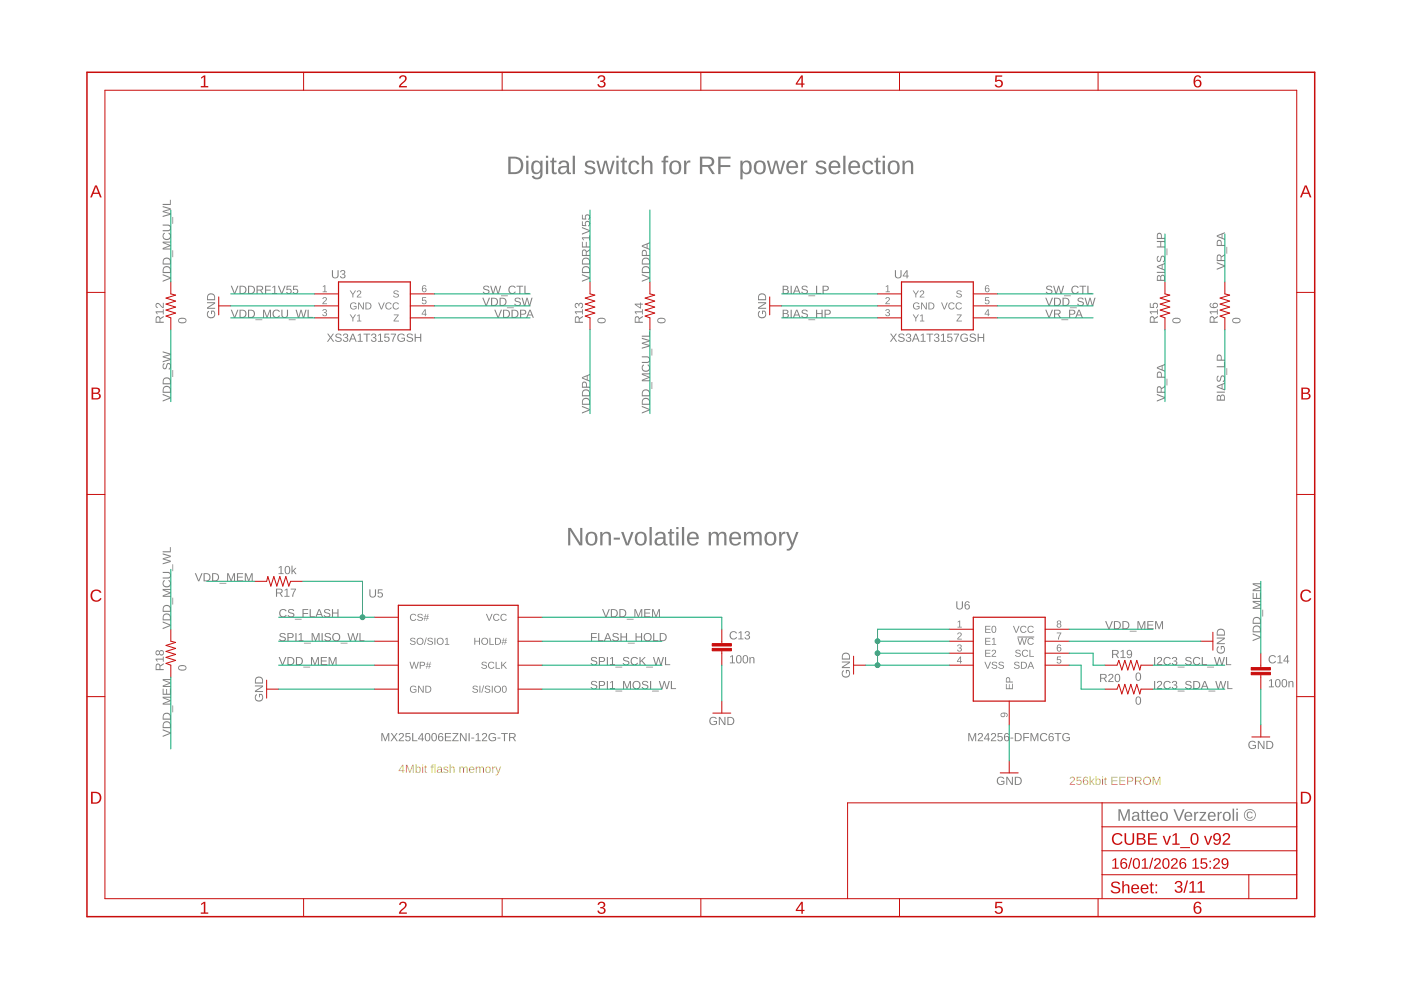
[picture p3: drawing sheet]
<svg xmlns="http://www.w3.org/2000/svg" width="297mm" height="210mm" viewBox="0 0 297 210" stroke-linecap="round" stroke-linejoin="round" font-family="sans-serif">
<g fill="#c8c832">
<path d="M85.3 162.2h.2v1.1h.3v.2h-.3v.4h-.2v-.4h-.8zM85.3 162.4l-.6 .9h.6zM86.1 162.2h.3l.5 1.4 .5-1.4h.3v1.7h-.2v-1.5l-.5 1.5h-.2l-.5-1.5v1.5h-.2zM88.1 162.1h.2v.7a.5 .5 0 0 1 .7-.2 .5 .5 0 0 1 .2 .6 .54 .54 0 0 1-.6 .7l-.3-.2v.2h-.2zM88.4 162.8l-.1 .7 .2 .2a.49 .49 0 0 0 .5-.5 .49 .49 0 0 0-.5-.5zM89.5 162.1h.2v.2h-.2zM89.5 162.6h.2v1.3h-.2zM90.1 162.3h.2v.3h.2v.1h-.2v.9l.3 .3-.5-.1v-1.1h-.2v-.1h.2zM91.6 162.2l.4-.1v.2h-.3v.3h.3v.1h-.3v1.2h-.2v-1.2h-.2zM92.1 162.1h.2v1.8h-.2zM92.8 162.7l.4-.2a.42 .42 0 0 1 .5 .5v.6l.2 .3h-.3l-.1-.3a.45 .45 0 0 1-.6 .3 .45 .45 0 0 1-.3-.5 .45 .45 0 0 1 .6-.3h.3a.3 .3 0 0 0-.2-.4 .3 .3 0 0 0-.4 .2h-.2zM92.9 163.4a.32 .32 0 0 0 .6 0 .32 .32 0 0 0-.6 0zM94.2 162.6h.5l.3 .3h-.2a.28 .28 0 0 0-.3-.2 .28 .28 0 0 0-.2 .3l.5 .2a.36 .36 0 0 1 .3 .4 .36 .36 0 0 1-.3 .3l-.7-.1-.1-.2 .2-.1a.32 .32 0 0 0 .3 .3 .32 .32 0 0 0 .3-.4l-.2-.1a.44 .44 0 0 1-.5-.1 .44 .44 0 0 1 .1-.6zM95.3 162.1h.2v.7a.44 .44 0 0 1 .5-.2 .44 .44 0 0 1 .4 .4v.9h-.2v-.9a.32 .32 0 0 0-.4-.3 .32 .32 0 0 0-.3 .4v.8h-.2zM97.4 162.6h.2v.2a.41 .41 0 0 1 .4-.3 .41 .41 0 0 1 .4 .3 .41 .41 0 0 1 .5-.2 .41 .41 0 0 1 .3 .4v.9h-.3v-1l-.2-.2-.3 .2v1h-.2v-1l-.4-.2-.2 .2v1h-.2zM99.6 162.7a.6 .6 0 0 1 .7-.1 .6 .6 0 0 1 .3 .7h-.9a.38 .38 0 0 0 .2 .4 .38 .38 0 0 0 .5-.2l.2 .1a.67 .67 0 0 1-1 .1 .67 .67 0 0 1 0-1zM99.8 162.8l-.1 .3h.7l-.2-.4zM100.9 162.6h.2v.2a.41 .41 0 0 1 .4-.3 .41 .41 0 0 1 .3 .3 .41 .41 0 0 1 .5-.2 .41 .41 0 0 1 .3 .4v.9h-.2v-1l-.2-.2-.3 .2v1h-.3v-1l-.3-.2-.2 .2v1h-.2zM103 162.7a.64 .64 0 0 1 .9 .1 .64 .64 0 0 1 0 .9 .64 .64 0 0 1-.9-.1zM103.2 162.8l-.1 .6 .2 .3a.49 .49 0 0 0 .5-.5 .49 .49 0 0 0-.5-.5zM104.3 162.6h.2l.1 .2 .1-.2 .3-.1v.2l-.3 .1-.1 .2v.9h-.3zM105 162.6h.2l.4 1 .4-1h.2l-.5 1.3a.54 .54 0 0 1-.6 .5v-.2h.2l.2-.3z"/>
<path d="M227 164.8a.55 .55 0 0 1 .8 .1 .55 .55 0 0 1-.3 .8l-.5 .5h.9v.2h-1.1l.1-.3 .4-.4a.37 .37 0 0 0 .4-.6 .37 .37 0 0 0-.6-.1l-.3 .1zM228.3 164.7h1v.2h-.8l-.1 .5a.59 .59 0 0 1 .9 .3 .59 .59 0 0 1-.4 .8 .59 .59 0 0 1-.7-.5h.2a.38 .38 0 0 0 .6 .2 .38 .38 0 0 0 0-.6 .38 .38 0 0 0-.6 0h-.2zM229.9 164.8l.1-.1a.5 .5 0 0 1 .7 .3l-.2 .1-.1-.2a.47 .47 0 0 0-.5 .1 .47 .47 0 0 0-.1 .5 .55 .55 0 0 1 .8 .1 .55 .55 0 0 1-.2 .8 .55 .55 0 0 1-.7-.3l-.1-.8zM229.8 165.8a.37 .37 0 0 0 .7 0 .37 .37 0 0 0-.7 0zM231 164.6h.2v1.1l.6-.6h.3l-.6 .6 .6 .7h-.3l-.4-.6-.2 .1v.5h-.2zM232.3 164.6h.2v.7a.5 .5 0 0 1 .6-.2 .5 .5 0 0 1 .3 .7 .54 .54 0 0 1-.6 .6l-.3-.2v.2h-.2zM232.6 165.4l-.1 .6 .2 .3a.49 .49 0 0 0 .4-.5 .49 .49 0 0 0-.4-.5zM233.7 164.6h.2v.2h-.2zM233.7 165.1h.2v1.3h-.2zM234.3 164.8h.1v.3h.3v.2h-.3v.8l.3 .3-.4-.1-.1-1h-.1v-.2h.1zM235.6 164.7h1.3v.2h-1v.5h1v.2h-1v.6h1.1v.2h-1.4zM237.3 164.7h1.3v.2h-1.1v.5h1v.2h-1v.6h1.2v.2h-1.4zM239 164.7h.7a.53 .53 0 0 1 .6 .5 .53 .53 0 0 1-.6 .5h-.5v.7h-.2zM239.2 164.9v.7l.7-.1a.35 .35 0 0 0 0-.6zM240.6 164.7h.8a.5 .5 0 0 1 .6 .4 .5 .5 0 0 1-.4 .6l.5 .7h-.3l-.4-.7h-.5v.7h-.3zM240.9 164.9v.6h.5a.32 .32 0 0 0 .4-.3 .32 .32 0 0 0-.4-.3zM242.3 165.6a.9 .9 0 0 1 1.8 0 .9 .9 0 0 1-1.8 0zM242.7 165a.7 .7 0 0 0 .2 1.2 .7 .7 0 0 0 1-.6 .7 .7 0 0 0-.9-.7zM244.4 164.7h.3l.5 1.5 .5-1.5h.3v1.7h-.2v-1.5l-.5 1.5h-.2l-.5-1.5v1.5h-.2z"/>
</g>
<g fill="#808080">
<path d="M68.5 60.7l.5-.2v1.3h.3v.2h-.9v-.2h.4v-1.1l-.3 .2z"/>
<path d="M68.5 63.1a.5 .5 0 0 1 .8 .2 .5 .5 0 0 1-.4 .7l-.3 .3h.7v.2h-.9l.5-.7a.3 .3 0 0 0 .2-.5 .3 .3 0 0 0-.5 .1h-.2z"/>
<path d="M68.5 65.6a.43 .43 0 0 1 .7 0 .43 .43 0 0 1-.2 .7 .39 .39 0 0 1 .3 .4 .39 .39 0 0 1-.5 .4l-.4-.3-.1-.1 .2-.1a.3 .3 0 0 0 .4 .3 .3 .3 0 0 0 .2-.5h-.4v-.2a.29 .29 0 0 0 .4-.1 .29 .29 0 0 0-.2-.4 .29 .29 0 0 0-.4 .2h-.1z"/>
<path d="M83.5 66.7h1l-.9 1.3h1v.1h-1.2l.9-1.3h-.8z"/>
<path d="M89.5 63h.9v.2h-.7v.4a.5 .5 0 0 1 .7 .3 .5 .5 0 0 1-.3 .7 .5 .5 0 0 1-.7-.4l.5 .2a.34 .34 0 0 0 .3-.5 .34 .34 0 0 0-.5-.1h-.2z"/>
<path d="M83.6 61.7l.6-.1 .3 .3h-.2a.34 .34 0 0 0-.4-.2 .34 .34 0 0 0-.2 .4 .71 .71 0 0 1 .8 .7l-.4 .3a.64 .64 0 0 1-.8-.4h.2a.39 .39 0 0 0 .5 .3 .39 .39 0 0 0 .3-.5l-.5-.1a.38 .38 0 0 1-.4-.3 .38 .38 0 0 1 .2-.4z"/>
<path d="M187.8 60.7l.5-.2v1.3h.4v.2h-.9v-.2h.3v-1.1l-.3 .2z"/>
<path d="M187.9 63.1a.5 .5 0 0 1 .7 .2 .5 .5 0 0 1-.4 .7l-.3 .3h.8v.2h-1l.5-.7a.3 .3 0 0 0 .2-.5 .3 .3 0 0 0-.5 .1h-.2z"/>
<path d="M187.9 65.6a.43 .43 0 0 1 .7 0 .43 .43 0 0 1-.2 .7 .39 .39 0 0 1 .3 .4 .39 .39 0 0 1-.5 .4l-.5-.3v-.1l.2-.1a.3 .3 0 0 0 .4 .3 .3 .3 0 0 0 .1-.5h-.4v-.2a.29 .29 0 0 0 .5-.1 .29 .29 0 0 0-.3-.4 .29 .29 0 0 0-.3 .2h-.2z"/>
<path d="M202.9 66.7h1l-.9 1.3h1v.1h-1.2l.9-1.3h-.8z"/>
<path d="M208.9 63h.8v.2h-.7v.4a.5 .5 0 0 1 .7 .3 .5 .5 0 0 1-.3 .7 .5 .5 0 0 1-.6-.4l.5 .2a.34 .34 0 0 0 .3-.5 .34 .34 0 0 0-.6-.1h-.2z"/>
<path d="M202.9 61.7l.7-.1 .3 .3h-.2a.34 .34 0 0 0-.4-.2 .34 .34 0 0 0-.3 .4 .71 .71 0 0 1 .9 .7l-.4 .3a.64 .64 0 0 1-.8-.4h.2a.39 .39 0 0 0 .5 .3 .39 .39 0 0 0 .3-.5l-.6-.1a.38 .38 0 0 1-.3-.3 .38 .38 0 0 1 .1-.4z"/>
<path d="M203 131.8l.6-.2v1.3h.3v.2h-.9v-.2h.4v-1.1l-.4 .2z"/>
<path d="M203.1 134.2a.5 .5 0 0 1 .8 .2 .5 .5 0 0 1-.5 .7l-.2 .3h.7v.2h-1l.6-.7a.3 .3 0 0 0 .2-.5 .3 .3 0 0 0-.6 .1h-.1z"/>
<path d="M203.1 136.7a.43 .43 0 0 1 .7 0 .43 .43 0 0 1-.2 .7 .39 .39 0 0 1 .3 .4 .39 .39 0 0 1-.5 .4l-.4-.3-.1-.1 .2-.1a.3 .3 0 0 0 .4 .3 .3 .3 0 0 0 .1-.5h-.3v-.2a.29 .29 0 0 0 .4-.1 .29 .29 0 0 0-.2-.4 .29 .29 0 0 0-.4 .2h-.2z"/>
<path d="M107.8 33.2a3.5 3.5 0 0 1 2.6 .5 1.89 1.89 0 0 1 .5 2 1.89 1.89 0 0 1-1.8 1.2h-1.3zM108.3 33.6v2.9h.8a1.45 1.45 0 0 0 1.3-1.5 1.45 1.45 0 0 0-1.4-1.4zM111.6 33h.4v.5h-.4zM111.6 34.1h.4v2.8h-.4zM112.9 34.4a1 1 0 0 1 1.7 .2v-.5h.4v2.7a1.2 1.2 0 0 1-.9 1.2 1.2 1.2 0 0 1-1.4-.7h.5a.71 .71 0 0 0 .9 .3 .71 .71 0 0 0 .5-.8v-.4a1.07 1.07 0 0 1-1.4 .4 1.07 1.07 0 0 1-.6-1.3zM113.4 34.5a1.61 1.61 0 0 0 .2 2.1 1.1 1.1 0 0 0 1-.7 1.1 1.1 0 0 0-.2-1.2l-.4-.3zM115.7 33h.5v.5h-.5zM115.7 34.1h.5v2.8h-.5zM117.1 33.4h.4v.7h.5v.3h-.5v2l.1 .2 .4-.1v.4l-.4 .1a.54 .54 0 0 1-.6-.7v-1.9h-.3v-.3h.3zM118.8 34.2a1.13 1.13 0 0 1 1.1-.2 1.13 1.13 0 0 1 .7 1l.1 1.4 .1 .2h.3v.3h-.6l-.3-.5a.93 .93 0 0 1-1.5 .5 .93 .93 0 0 1 .1-1.6l1.4-.1a.65 .65 0 0 0-.5-.8 .65 .65 0 0 0-.8 .4h-.5zM119 35.7a.59 .59 0 0 0 .1 .9 .59 .59 0 0 0 .9-.3l.2-.8zM121.4 33h.5v3.9h-.5zM124.3 34.2a1.29 1.29 0 0 1 1.9 .5l-.4 .1a.69 .69 0 0 0-.7-.4 .69 .69 0 0 0-.6 .5l.5 .3a1.06 1.06 0 0 1 1.2 1.2 1.35 1.35 0 0 1-2.3-.2h.4a.83 .83 0 0 0 1.5 0 1.91 1.91 0 0 0-1.4-.8l-.4-.6zM126.4 34.1h.5l.6 2.4 .6-2.4h.5l.7 2.4 .6-2.4h.4l-.8 2.8h-.5l-.6-2.4-.6 2.4h-.6zM130.7 33h.5v.5h-.5zM130.7 34.1h.5v2.8h-.5zM132.1 33.4h.3v.7h.5v.3h-.5v2l.2 .2 .4-.1v.4l-.5 .1a.54 .54 0 0 1-.6-.7v-1.9h-.3v-.3h.3zM133.6 34.4a1.16 1.16 0 0 1 1.9 .5h-.4a.66 .66 0 0 0-.8-.5 .66 .66 0 0 0-.5 .7l-.1 .4a.76 .76 0 0 0 .3 .9 .76 .76 0 0 0 1-.1l.1-.3 .5 .1a1.19 1.19 0 0 1-1.5 .8 1.19 1.19 0 0 1-.9-1.4zM136.1 33h.4v1.6a.96 .96 0 0 1 1.1-.5 .96 .96 0 0 1 .7 .9v1.9h-.4v-1.8a.68 .68 0 0 0-.8-.8 .68 .68 0 0 0-.6 .9v1.7h-.4zM140.8 33.2l.9-.1v.3h-.4l-.1 .2-.1 .5h.6v.3h-.6v2.5h-.4v-2.5h-.4v-.3h.4zM142.4 34.3a1.34 1.34 0 0 1 1.6 0 1.34 1.34 0 0 1 .4 1.5 1.27 1.27 0 0 1-1.4 1.2 1.27 1.27 0 0 1-1.1-1.5l.2-1zM142.7 34.5a1.52 1.52 0 0 0 .2 2.1h.3a.85 .85 0 0 0 .7-1.1 .82 .82 0 0 0-.2-1 .82 .82 0 0 0-1 0zM145 34.1h.5v.6a.68 .68 0 0 1 .9-.7v.5a.71 .71 0 0 0-.8 .2 .71 .71 0 0 0-.1 .7v1.5h-.5zM148.4 33.2h1.7a1.07 1.07 0 0 1 1.3 .9 1.07 1.07 0 0 1-.9 1.2l1.1 1.6h-.6l-1-1.5h-1.1v1.5h-.5zM148.9 33.6v1.4h1.2a.7 .7 0 0 0 .8-.7 .7 .7 0 0 0-.8-.7zM152.3 33.2h2.6v.4h-2.1v1.4h2v.4h-2v1.5h-.5zM157 34.1h.4v.4a1.08 1.08 0 0 1 1.4-.4 1.08 1.08 0 0 1 .6 1.4 1.1 1.1 0 0 1-.6 1.3 1.1 1.1 0 0 1-1.4-.3v1.5h-.4zM157.7 34.6a1.57 1.57 0 0 0 .3 2h.4a1.51 1.51 0 0 0 0-2.2h-.4zM160.3 34.3a1.34 1.34 0 0 1 1.6 0 1.34 1.34 0 0 1 .4 1.5 1.27 1.27 0 0 1-1.4 1.2 1.27 1.27 0 0 1-1.1-1.5l.2-1zM160.7 34.5a1.52 1.52 0 0 0 .1 2.1h.3a.85 .85 0 0 0 .8-1.1 .82 .82 0 0 0-.3-1 .82 .82 0 0 0-.9 0zM162.6 34.1h.4l.6 2.4 .7-2.4h.5l.6 2.4 .6-2.4h.5l-.8 2.8h-.6l-.6-2.4-.6 2.4h-.5zM167 34.4a1.29 1.29 0 0 1 1.6-.2 1.29 1.29 0 0 1 .6 1.4h-2a.83 .83 0 0 0 .5 1 .83 .83 0 0 0 1-.4l.4 .1a1.35 1.35 0 0 1-1.7 .6 1.35 1.35 0 0 1-.7-1.8zM167.4 34.6l-.2 .6h1.5a.77 .77 0 0 0-.4-.8 .77 .77 0 0 0-.9 .2zM169.8 34.1h.5v.6a.68 .68 0 0 1 .9-.7v.5a.71 .71 0 0 0-.8 .2 .71 .71 0 0 0-.1 .7v1.5h-.5zM173.3 34.2a1.29 1.29 0 0 1 1.9 .5l-.4 .1a.69 .69 0 0 0-.7-.4 .69 .69 0 0 0-.6 .5l.5 .3a1.06 1.06 0 0 1 1.2 1.2 1.35 1.35 0 0 1-2.3-.2h.4a.83 .83 0 0 0 1.5 0 1.91 1.91 0 0 0-1.4-.8l-.4-.6zM176 34.4a1.29 1.29 0 0 1 1.5-.2 1.29 1.29 0 0 1 .7 1.4h-2a.83 .83 0 0 0 .5 1 .83 .83 0 0 0 1-.4l.4 .1a1.35 1.35 0 0 1-1.7 .6 1.35 1.35 0 0 1-.7-1.8zM176.4 34.6l-.2 .6h1.5a.77 .77 0 0 0-.4-.8 .77 .77 0 0 0-.9 .2zM178.8 33h.5v3.9h-.5zM180.2 34.4a1.29 1.29 0 0 1 1.5-.2 1.29 1.29 0 0 1 .7 1.4h-2.1a.83 .83 0 0 0 .6 1 .83 .83 0 0 0 1-.4l.4 .1a1.35 1.35 0 0 1-1.8 .6 1.35 1.35 0 0 1-.6-1.8zM180.6 34.6l-.3 .6h1.6a.77 .77 0 0 0-.4-.8 .77 .77 0 0 0-.9 .2zM183.2 34.4a1.16 1.16 0 0 1 1.9 .5h-.4a.66 .66 0 0 0-.8-.5 .66 .66 0 0 0-.6 .7v.4a.76 .76 0 0 0 .3 .9 .76 .76 0 0 0 1-.1l.1-.3 .5 .1a1.19 1.19 0 0 1-1.5 .8 1.19 1.19 0 0 1-.9-1.4zM185.9 33.4h.3v.7h.5v.3h-.5v2l.1 .2 .4-.1v.4l-.4 .1a.54 .54 0 0 1-.6-.7v-1.9h-.3v-.3h.3zM187.1 33h.5v.5h-.5zM187.1 34.1h.5v2.8h-.5zM188.7 34.3a1.34 1.34 0 0 1 1.6 0 1.34 1.34 0 0 1 .4 1.5 1.27 1.27 0 0 1-1.4 1.2 1.27 1.27 0 0 1-1.1-1.5l.1-.5zM189 34.5a1.52 1.52 0 0 0 .2 2.1h.3a.85 .85 0 0 0 .8-1.1 .82 .82 0 0 0-.3-1 .82 .82 0 0 0-1 0zM191.3 34.1h.5v.5a.96 .96 0 0 1 1.1-.5 .96 .96 0 0 1 .7 .9v1.9h-.5v-1.8a.68 .68 0 0 0-.7-.7 .68 .68 0 0 0-.6 .9v1.6h-.5z"/>
<path d="M120.5 111.9h.5l2 3.2v-3.2h.5v3.7h-.6l-2-3.1v3.1h-.4zM124.6 113a1.34 1.34 0 0 1 1.6 0 1.34 1.34 0 0 1 .4 1.6 1.27 1.27 0 0 1-1.4 1.1 1.27 1.27 0 0 1-1.1-1.5l.1-.5zM125 113.2a1.52 1.52 0 0 0 .1 2.1h.3a.85 .85 0 0 0 .8-1.1 .82 .82 0 0 0-.3-.9 .82 .82 0 0 0-.9-.1zM127.2 112.8h.5v.5a.96 .96 0 0 1 1.1-.5 .96 .96 0 0 1 .7 .9v1.9h-.4v-1.8a.68 .68 0 0 0-.8-.7 .68 .68 0 0 0-.6 .9v1.6h-.4zM130.1 114h1.3v.4h-1.3zM131.7 112.8h.5l.8 2.5 .8-2.5h.5l-1 2.8h-.6zM135 113a1.34 1.34 0 0 1 1.7 0 1.34 1.34 0 0 1 .4 1.6 1.27 1.27 0 0 1-1.4 1.1 1.27 1.27 0 0 1-1.1-1.5v-.5zM135.4 113.2a1.52 1.52 0 0 0 .2 2.1h.2a.85 .85 0 0 0 .8-1.1 .82 .82 0 0 0-.2-.9 .82 .82 0 0 0-1-.1zM137.7 111.7h.5v3.9h-.5zM139.2 112.9a1.13 1.13 0 0 1 1.2-.2 1.13 1.13 0 0 1 .7 1v1.4l.1 .2h.3v.3h-.6l-.2-.5a.93 .93 0 0 1-1.5 .5 .93 .93 0 0 1 0-1.5l1.4-.2a.65 .65 0 0 0-.4-.8 .65 .65 0 0 0-.8 .5l-.5-.1zM139.5 114.4a.59 .59 0 0 0 .1 .9 .59 .59 0 0 0 .8-.3l.2-.8zM142.1 112.2h.3v.6h.5v.3h-.5v2l.2 .2h.4v.3l-.5 .1a.54 .54 0 0 1-.6-.7v-1.9h-.3v-.3h.4zM143.4 111.7h.5v.5h-.5zM143.4 112.8h.5v2.8h-.5zM144.6 111.7h.5v3.9h-.5zM146 113.1a1.29 1.29 0 0 1 1.5-.2 1.29 1.29 0 0 1 .7 1.4h-2.1a.83 .83 0 0 0 .5 1 .83 .83 0 0 0 1.1-.4l.4 .1a1.35 1.35 0 0 1-1.8 .6 1.35 1.35 0 0 1-.6-1.7zM146.4 113.3l-.3 .6h1.6a.77 .77 0 0 0-.4-.7 .77 .77 0 0 0-.9 .1zM150.3 112.8h.4v.5a.88 .88 0 0 1 .8-.6 .88 .88 0 0 1 .8 .6 .88 .88 0 0 1 1.1-.5 .88 .88 0 0 1 .6 .9v1.9h-.4v-1.8a.62 .62 0 0 0-.7-.7 .62 .62 0 0 0-.5 .9v1.6h-.5v-1.8a.62 .62 0 0 0-.7-.7 .62 .62 0 0 0-.5 .9v1.6h-.4zM154.9 113.1a1.29 1.29 0 0 1 1.6-.2 1.29 1.29 0 0 1 .6 1.4h-2a.83 .83 0 0 0 .5 1 .83 .83 0 0 0 1-.4l.5 .1a1.35 1.35 0 0 1-1.8 .6 1.35 1.35 0 0 1-.7-1.7zM155.3 113.3l-.2 .6h1.5a.77 .77 0 0 0-.4-.7 .77 .77 0 0 0-.9 .1zM157.7 112.8h.5v.5a.88 .88 0 0 1 .8-.6 .88 .88 0 0 1 .8 .6 .88 .88 0 0 1 1.1-.5 .88 .88 0 0 1 .6 .9v1.9h-.5v-1.8a.62 .62 0 0 0-.7-.7 .62 .62 0 0 0-.5 .9v1.6h-.4v-1.8a.62 .62 0 0 0-.7-.7 .62 .62 0 0 0-.5 .9v1.6h-.5zM162.5 113a1.34 1.34 0 0 1 1.7 0 1.34 1.34 0 0 1 .4 1.6 1.27 1.27 0 0 1-1.4 1.1 1.27 1.27 0 0 1-1.1-1.5v-.5zM162.9 113.2a1.52 1.52 0 0 0 .2 2.1h.2a.85 .85 0 0 0 .8-1.1 .82 .82 0 0 0-.2-.9 .82 .82 0 0 0-1-.1zM165.2 112.8h.4l.1 .6a.68 .68 0 0 1 .8-.6v.4a.71 .71 0 0 0-.7 .2 .71 .71 0 0 0-.1 .8v1.4h-.5zM166.6 112.8h.5l.9 2.3 .8-2.3h.5l-1.1 2.8a1.19 1.19 0 0 1-1.4 1.1v-.3l.6-.2 .4-.6z"/>
<path d="M237.1 171.6h.5l.7 2.1 .8-2.1h.4v2.4h-.3v-2.1l-.8 2.1h-.2l-.8-2.1v2.1h-.3zM240.3 172.2a.75 .75 0 0 1 .8-.1 .75 .75 0 0 1 .4 .6v1l.3 .1v.2h-.4l-.2-.3a.64 .64 0 0 1-.8 .4 .64 .64 0 0 1-.4-.8 .64 .64 0 0 1 .8-.4h.4a.43 .43 0 0 0-.3-.6 .43 .43 0 0 0-.5 .4l-.3-.1zM240.4 173.2a.39 .39 0 0 0 0 .6 .39 .39 0 0 0 .6-.1l.2-.6zM242.2 171.7h.2v.4h.3v.3h-.3v1.2l.1 .2h.3v.2h-.6l-.1-.1v-1.5h-.2v-.3h.2zM243.2 171.7h.2v.4h.3v.3h-.3v1.2l.1 .2h.3v.2h-.6l-.1-.1v-1.5h-.2v-.3h.2zM244.2 172.4a.86 .86 0 0 1 1-.2 .86 .86 0 0 1 .4 1h-1.3a.55 .55 0 0 0 .3 .6 .55 .55 0 0 0 .7-.3l.3 .1a.94 .94 0 0 1-1.4 .3 .94 .94 0 0 1-.2-1.3zM244.4 172.5l-.1 .4h1l-.3-.5zM246.1 172.4a.9 .9 0 0 1 1.2-.1 .9 .9 0 0 1 .3 1.1 .9 .9 0 0 1-1.2 .6 .9 .9 0 0 1-.4-1.3zM246.5 172.4a.87 .87 0 0 0 .3 1.4 .8 .8 0 0 0 .5-.7 .8 .8 0 0 0-.5-.8zM248.8 171.6h.3l.9 2.1 .8-2.1h.3l-1 2.4h-.3zM251.3 172.4a.86 .86 0 0 1 1.1-.2 .86 .86 0 0 1 .4 1h-1.4a.55 .55 0 0 0 .4 .6 .55 .55 0 0 0 .7-.3l.2 .1a.94 .94 0 0 1-1.3 .3 .94 .94 0 0 1-.2-1.3zM251.6 172.5l-.2 .4h1.1l-.3-.5zM253.2 172.1h.3v.4l.2-.3 .4-.1v.3h-.4l-.1 .3-.1 1.3h-.3zM254.3 172.1h1.4v.3l-1 1.4h1v.2h-1.4v-.2l1-1.4h-1zM256.3 172.4a.86 .86 0 0 1 1-.2 .86 .86 0 0 1 .5 1h-1.4a.55 .55 0 0 0 .3 .6 .55 .55 0 0 0 .7-.3l.3 .1a.94 .94 0 0 1-1.3 .3 .94 .94 0 0 1-.2-1.3zM256.6 172.5l-.2 .4h1l-.3-.5zM258.2 172.1h.2l.1 .4 .1-.3 .4-.1v.3h-.3l-.2 .3v1.3h-.3zM259.5 172.4a.9 .9 0 0 1 1.1-.1 .9 .9 0 0 1 .3 1.1 .9 .9 0 0 1-1.2 .6 .9 .9 0 0 1-.4-1.3zM259.8 172.4a.87 .87 0 0 0 .3 1.4 .8 .8 0 0 0 .5-.7 .8 .8 0 0 0-.5-.8zM261.3 171.4h.3v2.6h-.3zM262.1 171.4h.3v.3h-.3zM262.1 172.1h.3v1.9h-.3zM263.7 172.8a1.3 1.3 0 0 1 2.6 0 1.3 1.3 0 0 1-2.6 0zM263.9 172.8a1.1 1.1 0 0 0 2.2 0 1.1 1.1 0 0 0-2.2 0zM264.5 172.3l.3-.2a.66 .66 0 0 1 .8 .3l-.2 .1a.49 .49 0 0 0-.7 0 .49 .49 0 0 0 0 .7 .49 .49 0 0 0 .7-.1l.2 .1a.73 .73 0 0 1-1.1 .2 .73 .73 0 0 1 0-1.1z"/>
<path d="M69.4 70.7h.2l.5 .7 .5-.7h.2l-.6 .9 .7 .9h-.3l-.5-.8-.5 .8h-.3l.7-.9zM71.3 70.8a.8 .8 0 0 1 1.1 .3l-.2 .1a.4 .4 0 0 0-.5-.4 .4 .4 0 0 0-.3 .5l.2 .1a.57 .57 0 0 1 .7 .3 .57 .57 0 0 1-.2 .7l-.3 .1a.63 .63 0 0 1-.8-.4l.3-.1a.46 .46 0 0 0 .5 .4 .46 .46 0 0 0 .3-.6l-.4-.1a.49 .49 0 0 1-.5-.3 .49 .49 0 0 1 .1-.6zM72.9 70.8a.5 .5 0 0 1 .8 0 .5 .5 0 0 1-.2 .8 .51 .51 0 0 1 .2 .8 .51 .51 0 0 1-.8 0l-.2-.4h.2a.35 .35 0 0 0 .5 .3 .35 .35 0 0 0 .1-.5l-.4-.1v-.2a.33 .33 0 0 0 .5-.2 .33 .33 0 0 0-.3-.4 .33 .33 0 0 0-.4 .3h-.2zM74.7 70.7h.2l.7 1.8h-.2l-.2-.5h-.8l-.2 .5h-.2zM74.8 70.9l-.3 .9h.6zM75.9 71l.6-.3v1.6h.4v.2h-1.1v-.2h.5v-1.3l-.4 .2zM77.1 70.7h1.4v.2h-.6v1.6h-.2v-1.6h-.6zM78.8 70.8a.5 .5 0 0 1 .9 0 .5 .5 0 0 1-.3 .8 .51 .51 0 0 1 .3 .8 .51 .51 0 0 1-.9 0l-.2-.4h.3a.35 .35 0 0 0 .4 .3 .35 .35 0 0 0 .2-.5l-.4-.1v-.2a.33 .33 0 0 0 .4-.2 .33 .33 0 0 0-.2-.4 .33 .33 0 0 0-.4 .3h-.2zM80.2 71l.6-.3v1.6h.4v.2h-1.1v-.2h.5v-1.3l-.4 .2zM81.5 70.7h1v.2h-.8v.6a.59 .59 0 0 1 .8 .2 .59 .59 0 0 1-.3 .8 .59 .59 0 0 1-.8-.4h.2a.38 .38 0 0 0 .6 .1 .38 .38 0 0 0 .1-.6 .38 .38 0 0 0-.6 .1h-.2zM82.8 70.7h1.2l-.5 1.2-.1 .6h-.2v-.5l.6-1.1h-1zM84.5 70.9a.9 .9 0 0 1 1.3 .2l-.2 .1a.68 .68 0 0 0-.9 0 .68 .68 0 0 0-.1 .9 .68 .68 0 0 0 .9 .1l.1-.4h-.5v-.2h.8v.6a.94 .94 0 0 1-1.4 .1 .94 .94 0 0 1 0-1.4zM86.4 70.8a.8 .8 0 0 1 1.2 .3l-.3 .1a.4 .4 0 0 0-.5-.4 .4 .4 0 0 0-.2 .5l.1 .1a.57 .57 0 0 1 .8 .3 .57 .57 0 0 1-.2 .7l-.4 .1a.63 .63 0 0 1-.7-.4l.2-.1a.46 .46 0 0 0 .5 .4 .46 .46 0 0 0 .4-.6l-.5-.1a.49 .49 0 0 1-.5-.3 .49 .49 0 0 1 .1-.6zM87.9 70.7h.3v.8h.9v-.8h.2v1.8h-.2v-.8h-.9v.8h-.3z"/>
<path d="M188.7 70.7h.3l.4 .7 .5-.7h.3l-.6 .9 .6 .9h-.2l-.6-.8-.5 .8h-.2l.6-.9zM190.6 70.8a.8 .8 0 0 1 1.2 .3l-.2 .1a.4 .4 0 0 0-.5-.4 .4 .4 0 0 0-.3 .5l.2 .1a.57 .57 0 0 1 .7 .3 .57 .57 0 0 1-.2 .7l-.4 .1a.63 .63 0 0 1-.7-.4l.2-.1a.46 .46 0 0 0 .6 .4 .46 .46 0 0 0 .3-.6l-.4-.1a.49 .49 0 0 1-.6-.3 .49 .49 0 0 1 .1-.6zM192.2 70.8a.5 .5 0 0 1 .8 0 .5 .5 0 0 1-.2 .8 .51 .51 0 0 1 .2 .8 .51 .51 0 0 1-.8 0l-.2-.4h.3a.35 .35 0 0 0 .4 .3 .35 .35 0 0 0 .2-.5l-.5-.1v-.2a.33 .33 0 0 0 .5-.2 .33 .33 0 0 0-.2-.4 .33 .33 0 0 0-.4 .3h-.2zM194 70.7h.3l.7 1.8h-.3l-.1-.5h-.8l-.2 .5h-.3zM194.2 70.9l-.4 .9h.7zM195.2 71l.6-.3v1.6h.5v.2h-1.1v-.2h.4v-1.3l-.4 .2zM196.4 70.7h1.4v.2h-.5v1.6h-.3v-1.6h-.6zM198.2 70.8a.5 .5 0 0 1 .8 0 .5 .5 0 0 1-.2 .8 .51 .51 0 0 1 .2 .8 .51 .51 0 0 1-.8 0l-.2-.4h.2a.35 .35 0 0 0 .5 .3 .35 .35 0 0 0 .2-.5l-.5-.1v-.2a.33 .33 0 0 0 .5-.2 .33 .33 0 0 0-.2-.4 .33 .33 0 0 0-.4 .3h-.3zM199.5 71l.6-.3v1.6h.5v.2h-1.1v-.2h.4v-1.3l-.4 .2zM200.9 70.7h1v.2h-.8v.6a.59 .59 0 0 1 .8 .2 .59 .59 0 0 1-.4 .8 .59 .59 0 0 1-.7-.4h.2a.38 .38 0 0 0 .6 .1 .38 .38 0 0 0 0-.6 .38 .38 0 0 0-.6 .1h-.2zM202.2 70.7h1.1l-.5 1.2-.1 .6h-.2l.1-.5 .5-1.1h-.9zM203.8 70.9a.9 .9 0 0 1 1.4 .2l-.2 .1a.68 .68 0 0 0-1 0 .68 .68 0 0 0 0 .9 .68 .68 0 0 0 .9 .1l.1-.4h-.5v-.2h.7v.6a.94 .94 0 0 1-1.3 .1 .94 .94 0 0 1-.1-1.4zM205.8 70.8a.8 .8 0 0 1 1.1 .3l-.2 .1a.4 .4 0 0 0-.5-.4 .4 .4 0 0 0-.3 .5l.2 .1a.57 .57 0 0 1 .7 .3 .57 .57 0 0 1-.2 .7l-.4 .1a.63 .63 0 0 1-.7-.4l.2-.1a.46 .46 0 0 0 .6 .4 .46 .46 0 0 0 .3-.6l-.4-.1a.49 .49 0 0 1-.5-.3 .49 .49 0 0 1 .1-.6zM207.3 70.7h.2v.8h.9v-.8h.3v1.8h-.3v-.8h-.9v.8h-.2z"/>
<path d="M44.1 66l.2-.1v.2a.68 .68 0 0 0 0 1 .68 .68 0 0 0 1 0 .68 .68 0 0 0 0-.9l-.4-.1v.5h-.2v-.7h.6a.91 .91 0 0 1 .2 1.2 .91 .91 0 0 1-1.3 .2 .91 .91 0 0 1-.1-1.3zM43.9 64.1h1.7v.3l-1.5 .9h1.5v.2h-1.7v-.3l1.5-.9h-1.5zM44.1 62.4a.88 .88 0 0 1 1-.2 .88 .88 0 0 1 .5 .8v.7h-1.7v-.9zM44.2 62.6l-.1 .8h1.3a.74 .74 0 0 0-.2-.9 .74 .74 0 0 0-1 .1z"/>
<path d="M160.9 66l.2-.1 .1 .2a.68 .68 0 0 0-.1 1 .68 .68 0 0 0 1 0 .68 .68 0 0 0 .1-.9l-.4-.1v.5h-.2v-.7h.6a.91 .91 0 0 1 .1 1.2 .91 .91 0 0 1-1.2 .2 .91 .91 0 0 1-.2-1.3zM160.7 64.1h1.7v.3l-1.4 .9h1.4v.2h-1.7v-.3l1.5-.9h-1.5zM160.9 62.4a.88 .88 0 0 1 1-.2 .88 .88 0 0 1 .5 .8v.7h-1.7v-.9zM161.1 62.6l-.2 .8h1.3a.74 .74 0 0 0-.2-.9 .74 .74 0 0 0-.9 .1z"/>
<path d="M37.9 67.6a1.02 1.02 0 0 1 1.6 .4 .95 .95 0 0 1-.8 .6 .95 .95 0 0 1-.9-.6zM38 67.8a.66 .66 0 0 0 .4 .6 .66 .66 0 0 0 .7-.1 .41 .41 0 0 0 .2-.6 .41 .41 0 0 0-.6-.1z"/>
<path d="M126.8 67.6a1.02 1.02 0 0 1 1.6 .4 .95 .95 0 0 1-.9 .6 .95 .95 0 0 1-.8-.6zM126.9 67.8a.66 .66 0 0 0 .4 .6 .66 .66 0 0 0 .6-.1 .41 .41 0 0 0 .3-.6 .41 .41 0 0 0-.7-.1z"/>
<path d="M139.5 67.6a1.02 1.02 0 0 1 1.6 .4 .95 .95 0 0 1-.9 .6 .95 .95 0 0 1-.8-.6zM139.6 67.8a.66 .66 0 0 0 .3 .6 .66 .66 0 0 0 .7-.1 .41 .41 0 0 0 .3-.6 .41 .41 0 0 0-.7-.1z"/>
<path d="M248.7 67.6a1.02 1.02 0 0 1 1.6 .4 .95 .95 0 0 1-.9 .6 .95 .95 0 0 1-.8-.6zM248.8 67.8a.66 .66 0 0 0 .3 .6 .66 .66 0 0 0 .7-.1 .41 .41 0 0 0 .3-.6 .41 .41 0 0 0-.7-.1z"/>
<path d="M261.4 67.6a1.02 1.02 0 0 1 1.6 .4 .95 .95 0 0 1-.9 .6 .95 .95 0 0 1-.8-.6zM261.5 67.8a.66 .66 0 0 0 .3 .6 .66 .66 0 0 0 .7-.1 .41 .41 0 0 0 .3-.6 .41 .41 0 0 0-.7-.1z"/>
<path d="M80.9 155.4h.3l.5 1.5 .5-1.5h.3v1.8h-.2v-1.6l-.5 1.6h-.2l-.5-1.6v1.6h-.2zM82.8 155.4h.3l.5 .7 .4-.7h.3l-.6 .8 .6 1h-.2l-.5-.8-.6 .8h-.2l.6-.9zM84.7 155.5a.55 .55 0 0 1 .9 .1 .55 .55 0 0 1-.3 .9l-.5 .5h.9v.2h-1.2l.1-.3 .5-.5a.37 .37 0 0 0 .3-.5 .37 .37 0 0 0-.6-.1l-.3 .1zM86 155.4h1v.2h-.8v.6a.59 .59 0 0 1 .8 .2 .59 .59 0 0 1-.4 .8 .59 .59 0 0 1-.7-.4l.2-.1a.38 .38 0 0 0 .6 .2 .38 .38 0 0 0 0-.6 .38 .38 0 0 0-.5 .1h-.3zM87.4 155.4h.2v1.6h.9v.2h-1.1zM89.4 155.4h.2v1.2h.3v.2h-.3v.4h-.2v-.4h-.8zM89.4 155.7l-.6 .9h.6zM90.3 155.5a.64 .64 0 0 1 .8 .1 .64 .64 0 0 1 .1 .7 .64 .64 0 0 1-.5 .9 .64 .64 0 0 1-.6-.9zM90.5 155.6a.97 .97 0 0 0 .2 1.4 .86 .86 0 0 0 0-1.4zM91.7 155.5a.64 .64 0 0 1 .8 .1 .64 .64 0 0 1 .1 .7 .64 .64 0 0 1-.6 .9 .64 .64 0 0 1-.6-.9zM91.9 155.6a.97 .97 0 0 0 .1 1.4 .86 .86 0 0 0 0-1.4zM93.1 155.5l.2-.1a.5 .5 0 0 1 .7 .4h-.2l-.1-.2a.47 .47 0 0 0-.5 .2 .47 .47 0 0 0-.1 .5 .55 .55 0 0 1 .8 .1 .55 .55 0 0 1-.2 .8 .55 .55 0 0 1-.8-.4v-.7zM93.1 156.6a.37 .37 0 0 0 .7 0 .37 .37 0 0 0-.7 0zM94.3 155.4h1.3v.2h-1v.6h1v.2h-1v.6h1.1v.2h-1.4zM96 155.4h1.2l-1.1 1.6h1.1v.2h-1.3l1-1.6h-.9zM97.5 155.4h.3l.9 1.5v-1.5h.2v1.8h-.3l-.9-1.5v1.5h-.2zM99.4 155.4h.2v1.8h-.2zM99.9 156.4h.6v.2h-.6zM100.9 155.7l.6-.3v1.6h.4v.2h-1.1v-.2h.5v-1.4l-.4 .3zM102.3 155.5a.55 .55 0 0 1 .9 .1 .55 .55 0 0 1-.3 .9l-.5 .5h.9v.2h-1.1v-.3l.5-.5a.37 .37 0 0 0 .3-.5 .37 .37 0 0 0-.6-.1l-.2 .1zM103.8 155.6a.9 .9 0 0 1 1.3 .2l-.2 .1a.68 .68 0 0 0-.9-.1 .68 .68 0 0 0-.1 1 .68 .68 0 0 0 1 .1l.1-.4h-.5v-.2h.7v.6a.94 .94 0 0 1-1.4 .1 .94 .94 0 0 1 0-1.4zM105.5 156.4h.6v.2h-.6zM106.3 155.4h1.4v.2h-.6v1.6h-.3v-1.6h-.5zM107.9 155.4h.8a.5 .5 0 0 1 .6 .4 .5 .5 0 0 1-.4 .6l.5 .8h-.3l-.4-.8h-.5v.8h-.3zM108.2 155.6v.7h.5a.32 .32 0 0 0 .4-.4 .32 .32 0 0 0-.4-.3z"/>
<path d="M37.9 141.3a1.02 1.02 0 0 1 1.6 .3 .95 .95 0 0 1-.8 .6 .95 .95 0 0 1-.9-.6zM38 141.4a.66 .66 0 0 0 .4 .6 .66 .66 0 0 0 .7-.1 .41 .41 0 0 0 .2-.6 .41 .41 0 0 0-.6-.1z"/>
<path d="M59.1 120.3l.6-.3v1.5h.4v.2h-1.1v-.2h.5v-1.3l-.4 .3zM60.6 120.1a.64 .64 0 0 1 .8 0 .64 .64 0 0 1 .1 .8 .64 .64 0 0 1-.6 .9 .64 .64 0 0 1-.6-.9zM60.8 120.2a.97 .97 0 0 0 .1 1.4 .86 .86 0 0 0 0-1.4zM61.8 119.9h.2v1.1l.6-.6h.3l-.6 .6 .6 .7h-.3l-.4-.6-.2 .2v.4h-.2z"/>
<path d="M54.2 147.3l.2-.1 .1 .2a.68 .68 0 0 0 0 .9 .68 .68 0 0 0 .9 .1 .68 .68 0 0 0 .1-1l-.4-.1v.5h-.2v-.7h.6a.91 .91 0 0 1 .2 1.3 .91 .91 0 0 1-1.3 .2 .91 .91 0 0 1-.2-1.3zM54 145.3h1.8v.3l-1.5 .9h1.5v.2h-1.8v-.2l1.5-1h-1.5zM54.3 143.7a.88 .88 0 0 1 .9-.2 .88 .88 0 0 1 .6 .8v.6h-1.8l.1-.8zM54.4 143.9l-.2 .8h1.4a.74 .74 0 0 0-.3-.9 .74 .74 0 0 0-.9 .1z"/>
<path d="M154.8 139.2l.6-.3v1.6h.4v.1h-1.1v-.1h.5v-1.4l-.4 .3zM156.3 139a.64 .64 0 0 1 .8 .1 .64 .64 0 0 1 .1 .7 .64 .64 0 0 1-.6 .9 .64 .64 0 0 1-.6-.9zM156.5 139.1a.97 .97 0 0 0 .1 1.4 .86 .86 0 0 0 0-1.4zM157.7 139a.64 .64 0 0 1 .7 .1 .64 .64 0 0 1 .2 .7 .64 .64 0 0 1-.6 .9 .64 .64 0 0 1-.6-.9zM157.9 139.1a.97 .97 0 0 0 .1 1.4 .86 .86 0 0 0 0-1.4zM158.9 139.3h.2v.3a.44 .44 0 0 1 .5-.3 .44 .44 0 0 1 .4 .5v.8h-.3v-.8a.32 .32 0 0 0-.3-.4 .32 .32 0 0 0-.3 .5v.7h-.2z"/>
<path d="M150.6 152.2a.9 .9 0 0 1 1.4 .2h-.2a.68 .68 0 0 0-1 0 .68 .68 0 0 0 0 1 .68 .68 0 0 0 .9 0l.1-.3h-.5v-.2h.7v.6a.94 .94 0 0 1-1.3 .1 .94 .94 0 0 1-.1-1.4zM152.4 152h.3l.9 1.5v-1.5h.2v1.7h-.3l-.9-1.4v1.4h-.2zM154.2 152h.6a.86 .86 0 0 1 .9 .8 .86 .86 0 0 1-.8 .9h-.7zM154.4 152.2v1.3a.73 .73 0 0 0 1.1-.6 .73 .73 0 0 0-1.1-.7z"/>
<path d="M205.3 155.4h.3l.5 1.5 .6-1.5h.3v1.8h-.2v-1.6l-.6 1.6h-.1l-.6-1.6v1.6h-.2zM207.5 155.5a.55 .55 0 0 1 .8 .1 .55 .55 0 0 1-.3 .9l-.5 .5h.9v.2h-1.1l.1-.3 .4-.5a.37 .37 0 0 0 .4-.5 .37 .37 0 0 0-.6-.1l-.3 .1zM209.4 155.4h.2v1.2h.3v.2h-.3v.4h-.2v-.4h-.8zM209.4 155.7l-.6 .9h.6zM210.3 155.5a.55 .55 0 0 1 .8 .1 .55 .55 0 0 1-.3 .9l-.5 .5h.9v.2h-1.1v-.3l.5-.5a.37 .37 0 0 0 .4-.5 .37 .37 0 0 0-.7-.1l-.2 .1zM211.5 155.4h1v.2h-.8v.6a.59 .59 0 0 1 .9 .2 .59 .59 0 0 1-.4 .8 .59 .59 0 0 1-.8-.4l.3-.1a.38 .38 0 0 0 .5 .2 .38 .38 0 0 0 .1-.6 .38 .38 0 0 0-.6 .1h-.2zM213.1 155.5l.2-.1a.5 .5 0 0 1 .7 .4h-.2l-.2-.2a.47 .47 0 0 0-.4 .2 .47 .47 0 0 0-.1 .5 .55 .55 0 0 1 .8 .1 .55 .55 0 0 1-.2 .8 .55 .55 0 0 1-.8-.4v-.7zM213.1 156.6a.37 .37 0 0 0 .7 0 .37 .37 0 0 0-.7 0zM214.2 156.4h.6v.2h-.6zM215.2 155.4h.5a.86 .86 0 0 1 .9 .9 .86 .86 0 0 1-.8 .9h-.6zM215.4 155.6v1.4a.73 .73 0 0 0 1-.7 .73 .73 0 0 0-1-.7zM217 155.4h1.2v.2h-1v.7h1v.2h-1v.7h-.2zM218.5 155.4h.3l.5 1.5 .6-1.5h.3v1.8h-.3l.1-1.6-.6 1.6h-.2l-.5-1.6v1.6h-.2zM220.7 155.6a.86 .86 0 0 1 1.4 .2l-.3 .1a.63 .63 0 0 0-.9 0 .63 .63 0 0 0 0 .9 .63 .63 0 0 0 1-.2l.2 .1a.88 .88 0 0 1-1.4 .3 .88 .88 0 0 1 0-1.4zM222.6 155.5l.1-.1a.5 .5 0 0 1 .7 .4h-.2l-.1-.2a.47 .47 0 0 0-.5 .2 .47 .47 0 0 0-.1 .5 .55 .55 0 0 1 .9 .1 .55 .55 0 0 1-.3 .8 .55 .55 0 0 1-.7-.4l-.1-.7zM222.5 156.6a.37 .37 0 0 0 .7 0 .37 .37 0 0 0-.7 0zM223.6 155.4h1.4v.2h-.6v1.6h-.2v-1.6h-.6zM225.4 155.6a.9 .9 0 0 1 1.4 .2l-.2 .1a.68 .68 0 0 0-1-.1 .68 .68 0 0 0 0 1 .68 .68 0 0 0 .9 .1l.1-.4h-.5v-.2h.7v.6a.94 .94 0 0 1-1.3 .1 .94 .94 0 0 1-.1-1.4z"/>
<path d="M211.6 164.9a.9 .9 0 0 1 1.3 .2h-.2a.68 .68 0 0 0-.9 0 .68 .68 0 0 0-.1 1 .68 .68 0 0 0 .9 0l.2-.3h-.6v-.2h.8v.6a.94 .94 0 0 1-1.4 .1 .94 .94 0 0 1 0-1.4zM213.4 164.7h.2l1 1.5-.1-1.5h.3v1.7h-.3l-.9-1.4v1.4h-.2zM215.2 164.7h.5a.86 .86 0 0 1 .9 .8 .86 .86 0 0 1-.8 .9h-.6zM215.4 164.9v1.3a.73 .73 0 0 0 1-.6 .73 .73 0 0 0-1-.7z"/>
<path d="M178.7 142.2l.2-.1v.2a.68 .68 0 0 0 0 1 .68 .68 0 0 0 .9 0 .68 .68 0 0 0 .1-.9l-.4-.1v.5h-.2v-.8h.6a.91 .91 0 0 1 .2 1.3 .91 .91 0 0 1-1.3 .2 .91 .91 0 0 1-.1-1.3zM178.5 140.3h1.7v.2l-1.5 1 1.5-.1v.3h-1.7v-.3l1.5-.9h-1.5zM178.7 138.6a.88 .88 0 0 1 1-.2 .88 .88 0 0 1 .5 .8v.6h-1.7v-.8zM178.8 138.8l-.1 .8h1.3a.74 .74 0 0 0-.2-.9 .74 .74 0 0 0-1 .1z"/>
<path d="M258.2 137.1l.2-.1v.2a.68 .68 0 0 0 0 1 .68 .68 0 0 0 .9 0 .68 .68 0 0 0 .1-.9l-.4-.1v.5h-.2v-.7h.6a.91 .91 0 0 1 .2 1.2 .91 .91 0 0 1-1.3 .2 .91 .91 0 0 1-.1-1.3zM258 135.2h1.7v.3l-1.5 .9h1.5v.2h-1.7v-.3l1.4-.9h-1.4zM258.2 133.5a.88 .88 0 0 1 .9-.2 .88 .88 0 0 1 .6 .8v.7h-1.7v-.9zM258.3 133.7l-.1 .8h1.3a.74 .74 0 0 0-.2-.9 .74 .74 0 0 0-1 .1z"/>
<path d="M269.1 144.3l.6-.3v1.5h.4v.2h-1.1v-.2h.5v-1.3l-.4 .3zM270.6 144.1a.64 .64 0 0 1 .7 0 .64 .64 0 0 1 .2 .8 .64 .64 0 0 1-.6 .8 .64 .64 0 0 1-.6-.8zM270.7 144.2a.97 .97 0 0 0 .2 1.4 .86 .86 0 0 0 0-1.4zM272 144.1a.64 .64 0 0 1 .7 0 .64 .64 0 0 1 .2 .8 .64 .64 0 0 1-.6 .8 .64 .64 0 0 1-.6-.8zM272.1 144.2a.97 .97 0 0 0 .2 1.4 .86 .86 0 0 0 0-1.4zM273.2 144.4h.2v.2a.44 .44 0 0 1 .5-.2 .44 .44 0 0 1 .3 .4v.9h-.2v-.8a.32 .32 0 0 0-.3-.4 .32 .32 0 0 0-.3 .5v.7h-.2z"/>
<path d="M264.9 157.3a.9 .9 0 0 1 1.4 .2h-.3a.68 .68 0 0 0-.9 0 .68 .68 0 0 0-.1 .9 .68 .68 0 0 0 1 .1l.1-.4h-.5v-.2h.7v.6a.94 .94 0 0 1-1.3 .1 .94 .94 0 0 1-.1-1.3zM266.7 157.1h.3l.9 1.5v-1.5h.2v1.7h-.3l-.9-1.5v1.5h-.2zM268.5 157.1h.6a.86 .86 0 0 1 .9 .8 .86 .86 0 0 1-.9 .9h-.6zM268.7 157.3v1.3a.73 .73 0 0 0 1-.7 .73 .73 0 0 0-1-.6z"/>
<path d="M241 147.8a.64 .64 0 0 1 .8 0 .64 .64 0 0 1 .1 .7 .64 .64 0 0 1-.6 .9 .64 .64 0 0 1-.6-.9zM241.2 147.9a.97 .97 0 0 0 .1 1.4 .86 .86 0 0 0 0-1.5z"/>
<path d="M241 142.7a.64 .64 0 0 1 .8 0 .64 .64 0 0 1 .1 .8 .64 .64 0 0 1-.6 .9 .64 .64 0 0 1-.6-.9zM241.2 142.8a.97 .97 0 0 0 .1 1.4 .86 .86 0 0 0 0-1.4z"/>
<path d="M70.4 57.3h.2v1.1a.48 .48 0 0 0 .5 .4 .48 .48 0 0 0 .5-.5v-1h.2v1.1a.71 .71 0 0 1-.7 .6 .71 .71 0 0 1-.7-.6zM72.3 57.4a.5 .5 0 0 1 .8 0 .5 .5 0 0 1-.2 .7 .51 .51 0 0 1 .2 .8 .51 .51 0 0 1-.8 0l-.2-.3 .2-.1a.35 .35 0 0 0 .5 .4 .35 .35 0 0 0 .1-.6l-.4-.1v-.2a.33 .33 0 0 0 .5-.1 .33 .33 0 0 0-.3-.5 .33 .33 0 0 0-.4 .3h-.2z"/>
<path d="M74.2 61.6h.2l.4 .7 .5-.7h.2l-.6 .9v.6h-.2v-.6zM75.8 61.7a.5 .5 0 0 1 .8 .2 .5 .5 0 0 1-.5 .7l-.3 .3h.8v.2h-1l.6-.8a.3 .3 0 0 0 .2-.5 .32 .32 0 0 0-.6 .2h-.2z"/>
<path d="M74.4 64.3l.8-.2 .4 .4h-.2a.58 .58 0 0 0-.8 0 .58 .58 0 0 0 0 .9 .58 .58 0 0 0 .8-.1v-.3h-.4v-.1h.6v.5a.8 .8 0 0 1-1.1 .1 .8 .8 0 0 1-.1-1.2zM75.9 64.1h.3l.8 1.3v-1.3h.1v1.5h-.2l-.8-1.2v1.2h-.2zM77.5 64.1h.5a.74 .74 0 0 1 .8 .7 .74 .74 0 0 1-.8 .8h-.5zM77.7 64.3v1.1a.62 .62 0 0 0 .9-.5 .62 .62 0 0 0-.9-.6z"/>
<path d="M74.2 66.7h.2l.4 .7 .5-.7h.2l-.6 .8v.6h-.2v-.6zM75.7 66.9l.6-.2v1.3h.3v.1h-.9v-.1h.4v-1.1l-.4 .2z"/>
<path d="M90.1 65.6h.2v.9h.2v.2h-.2v.3h-.2v-.3h-.7zM90.1 65.8l-.5 .7h.5z"/>
<path d="M80.2 64.1h.2l.5 1.3 .5-1.3h.2l-.6 1.5h-.2zM81.9 64.3l.7-.2 .4 .4h-.2a.54 .54 0 0 0-.8 0 .54 .54 0 0 0 .1 .8 .54 .54 0 0 0 .8-.1h.1a.75 .75 0 0 1-1.1 .3 .75 .75 0 0 1 0-1.2zM83.4 64.3l.8-.2 .4 .4h-.2a.54 .54 0 0 0-.8 0 .54 .54 0 0 0 0 .8 .54 .54 0 0 0 .8-.1h.2a.75 .75 0 0 1-1.1 .3 .75 .75 0 0 1-.1-1.2z"/>
<path d="M89.7 60.5h.5l.2 .3-.6-.2-.2 .6a.47 .47 0 0 1 .8 .1 .47 .47 0 0 1-.2 .7 .47 .47 0 0 1-.7-.4v-.6zM89.6 61.5a.31 .31 0 0 0 .6 0 .31 .31 0 0 0-.6 0z"/>
<path d="M189.7 57.3h.3v1.1a.48 .48 0 0 0 .4 .4 .48 .48 0 0 0 .5-.5v-1h.2v1.1a.71 .71 0 0 1-.6 .6 .71 .71 0 0 1-.8-.6zM192.2 57.3h.2v1.1h.3v.2h-.3v.4h-.2v-.4h-.8zM192.2 57.5l-.6 .9h.6z"/>
<path d="M193.5 61.6h.2l.5 .7 .4-.7h.2l-.5 .9v.6h-.2v-.6zM195.2 61.7a.5 .5 0 0 1 .7 .2 .5 .5 0 0 1-.4 .7l-.3 .3h.8v.2h-1l.5-.8a.3 .3 0 0 0 .2-.5 .3 .3 0 0 0-.5 .2h-.2z"/>
<path d="M193.8 64.3l.7-.2 .4 .4h-.2a.58 .58 0 0 0-.8 0 .58 .58 0 0 0 .1 .9 .58 .58 0 0 0 .8-.1v-.3h-.5v-.1h.7v.5a.8 .8 0 0 1-1.2 .1 .8 .8 0 0 1 0-1.2zM195.3 64.1h.2l.8 1.3v-1.3h.2v1.5h-.2l-.8-1.2v1.2h-.2zM196.8 64.1h.5a.74 .74 0 0 1 .8 .7 .74 .74 0 0 1-.7 .8h-.6zM197 64.3v1.1a.62 .62 0 0 0 .9-.5 .62 .62 0 0 0-.9-.6z"/>
<path d="M193.5 66.7h.2l.5 .7 .4-.7h.2l-.5 .8v.6h-.2v-.6zM195.1 66.9l.5-.2v1.3h.4v.1h-.9v-.1h.3v-1.1l-.3 .2z"/>
<path d="M209.4 65.6h.2v.9h.2v.2h-.2v.3h-.2v-.3h-.7zM209.4 65.8l-.5 .7h.5z"/>
<path d="M199.5 64.1h.2l.5 1.3 .5-1.3h.2l-.6 1.5h-.2zM201.2 64.3l.8-.2 .4 .4h-.2a.54 .54 0 0 0-.8 0 .54 .54 0 0 0 0 .8 .54 .54 0 0 0 .8-.1h.2a.75 .75 0 0 1-1.1 .3 .75 .75 0 0 1-.1-1.2zM202.8 64.3l.7-.2 .4 .4h-.2a.54 .54 0 0 0-.8 0 .54 .54 0 0 0 .1 .8 .54 .54 0 0 0 .8-.1h.2a.75 .75 0 0 1-1.2 .3 .75 .75 0 0 1 0-1.2z"/>
<path d="M209 60.5h.5l.3 .3-.6-.2-.2 .6a.47 .47 0 0 1 .7 .1 .47 .47 0 0 1-.2 .7 .47 .47 0 0 1-.6-.4l-.1-.6zM209 61.5a.31 .31 0 0 0 .6 0 .31 .31 0 0 0-.6 0z"/>
<path d="M33.1 67.2l.6-.1 .3 .4 .7-.5v.2l-.7 .5v.5h.7v.2h-1.7zM33.3 67.4l-.1 .8h.6l-.1-.8zM33 66h1.5v-.4h.2v1.1h-.2v-.5h-1.3l.3 .4h-.2zM33.1 64.4a1.1 1.1 0 0 1 1.3 .6l.1-.8h.2v1.1h-.3l-.5-.5a.37 .37 0 0 0-.5-.3 .37 .37 0 0 0-.1 .6l.1 .2-.4-.3z"/>
<path d="M122 67.2l.5-.1 .4 .4 .7-.5v.2l-.7 .5v.5h.7v.2h-1.7zM122.1 67.4v.8h.6l-.1-.8zM121.9 66h1.5v-.4h.2v1.1h-.2v-.5h-1.3l.3 .4h-.2zM122 64.4l.5-.1 .2 .3a.51 .51 0 0 1 .8-.3 .51 .51 0 0 1 .1 .8l-.4 .3-.1-.3a.35 .35 0 0 0 .3-.4 .35 .35 0 0 0-.5-.2l-.1 .5h-.2a.33 .33 0 0 0-.1-.5 .33 .33 0 0 0-.5 .2 .33 .33 0 0 0 .3 .4v.2l-.4-.3z"/>
<path d="M134.7 67.2l.5-.1 .4 .4 .7-.5v.2l-.7 .5v.5h.7v.2h-1.7zM134.8 67.4v.8h.6l-.1-.8zM134.6 66h1.5v-.4h.2v1.1h-.2v-.5h-1.3l.3 .4h-.2zM134.6 64.4h1.1v-.3h.2v.3h.4v.2h-.4v.8h-.2l-1.1-.8zM134.8 64.6l.9 .6v-.6z"/>
<path d="M243.9 67.2l.5-.1 .4 .4 .7-.5v.2l-.7 .5v.5h.7v.2h-1.7zM244 67.4v.8h.6l-.1-.8zM243.8 66h1.5v-.4h.2v1.1h-.2v-.5h-1.3l.3 .4h-.2zM243.8 64.3h.2v.8h.5a.59 .59 0 0 1 .3-.9 .59 .59 0 0 1 .8 .4 .59 .59 0 0 1-.5 .8v-.3a.38 .38 0 0 0 .2-.5 .38 .38 0 0 0-.6-.1 .38 .38 0 0 0 0 .6v.2h-.9z"/>
<path d="M256.6 67.2l.5-.1 .4 .4 .7-.5v.2l-.7 .5v.5h.7v.2h-1.7zM256.7 67.4v.8h.6l-.1-.8zM256.5 66h1.5v-.4h.2v1.1h-.2v-.5h-1.3l.3 .4h-.2zM256.6 64.3l.2-.1v.2l-.1 .1a.47 .47 0 0 0 .1 .5 .47 .47 0 0 0 .5 .1 .55 .55 0 0 1 .1-.8 .55 .55 0 0 1 .8 .2 .55 .55 0 0 1-.4 .8 .87 .87 0 0 1-.9 0 .87 .87 0 0 1-.4-.8zM257.3 64.8a.37 .37 0 0 0 .7 0 .37 .37 0 0 0-.7 0z"/>
<path d="M78.3 125h.2v1a.48 .48 0 0 0 .5 .5 .48 .48 0 0 0 .5-.5v-1h.2v1a.71 .71 0 0 1-.7 .7 .71 .71 0 0 1-.7-.6zM80.1 125h1v.1h-.8v.6a.59 .59 0 0 1 .8 .3 .59 .59 0 0 1-.3 .8 .59 .59 0 0 1-.8-.5h.2a.38 .38 0 0 0 .6 .1 .38 .38 0 0 0 .1-.6 .38 .38 0 0 0-.6 .1h-.2z"/>
<path d="M87.1 130.3l.7-.1 .4 .3-.1 .1a.54 .54 0 0 0-.8-.1 .54 .54 0 0 0 0 .8 .54 .54 0 0 0 .8-.1l.2 .1a.75 .75 0 0 1-1.2 .2 .75 .75 0 0 1 0-1.2zM88.7 130.2h.6l.3 .3h-.2a.34 .34 0 0 0-.4-.3 .34 .34 0 0 0-.2 .5 .71 .71 0 0 1 .8 .7l-.4 .2a.64 .64 0 0 1-.8-.3l.2-.1a.39 .39 0 0 0 .5 .3 .39 .39 0 0 0 .3-.4l-.5-.2a.38 .38 0 0 1-.4-.2 .38 .38 0 0 1 .2-.5zM90.2 130.2h.1l-.1 .4h.4l.2-.4-.1 .4 .2 .1h-.2l-.1 .4 .3 .1h-.3l-.1 .4h-.1l.1-.4h-.4l-.2 .4 .1-.4-.2-.1h.2l.1-.4-.3-.1h.3zM90.2 130.7l-.1 .4h.4l.1-.4z"/>
<path d="M87.1 135.3l.6-.1 .4 .4h-.2a.34 .34 0 0 0-.4-.3 .34 .34 0 0 0-.3 .5 .71 .71 0 0 1 .9 .7l-.4 .2a.64 .64 0 0 1-.8-.3l.2-.1a.39 .39 0 0 0 .5 .3 .39 .39 0 0 0 .3-.4l-.6-.2a.38 .38 0 0 1-.3-.3 .38 .38 0 0 1 .1-.4zM88.3 136a.76 .76 0 0 1 1.5 0 .76 .76 0 0 1-1.5 0zM88.4 136a.6 .6 0 0 0 1.2 0 .6 .6 0 0 0-1.2 0zM90.3 135.2h.2l-.4 1.5h-.2zM90.8 135.3l.6-.1 .4 .4h-.2a.34 .34 0 0 0-.4-.3 .34 .34 0 0 0-.3 .5 .71 .71 0 0 1 .9 .7l-.4 .2a.64 .64 0 0 1-.8-.3l.2-.1a.39 .39 0 0 0 .4 .3 .39 .39 0 0 0 .3-.4l-.5-.2a.38 .38 0 0 1-.3-.3 .38 .38 0 0 1 .1-.4zM92.1 135.2h.2v1.5h-.2zM92.5 136a.8 .8 0 0 1 1.6 0 .8 .8 0 0 1-1.6 0zM92.7 136a.6 .6 0 0 0 1.2 0 .6 .6 0 0 0-1.2 0zM94.4 135.5l.5-.3v1.3h.3v.2h-.9v-.2h.4v-1.1l-.3 .3z"/>
<path d="M86.8 140.3h.2l.4 1.3 .3-1.3h.2l.4 1.3 .3-1.3h.2l-.4 1.5h-.3l-.3-1.3-.3 1.3h-.3zM89 140.3h.6a.45 .45 0 0 1 .5 .5 .45 .45 0 0 1-.5 .4h-.4v.6h-.2zM89.2 140.5v.6l.7-.2-.1-.4zM90.7 140.3h.1l-.1 .5h.4l.2-.5-.1 .5 .2 .1h-.2l-.1 .3 .3 .2h-.3l-.1 .4h-.1l.1-.4h-.4l-.2 .4 .1-.4-.2-.2h.2l.1-.3-.3-.1h.3zM90.7 140.9l-.1 .3h.4l.1-.3z"/>
<path d="M87.1 145.6l.8-.2 .4 .3-.2 .1a.58 .58 0 0 0-.8 0 .58 .58 0 0 0 0 .8 .58 .58 0 0 0 .8 0v-.3h-.4v-.2h.6v.5a.8 .8 0 0 1-1.1 .1 .8 .8 0 0 1-.1-1.1zM88.6 145.4h.3l.8 1.3v-1.3h.1v1.5h-.2l-.8-1.3v1.3h-.2zM90.2 145.4h.5a.74 .74 0 0 1 .7 .7 .74 .74 0 0 1-.7 .8h-.5zM90.4 145.6v1.1a.62 .62 0 0 0 .8-.6 .62 .62 0 0 0-.8-.5z"/>
<path d="M103 130.2h.2l.5 1.3 .5-1.3h.2l-.6 1.4h-.2zM104.7 130.3l.8-.1 .4 .3-.2 .1a.54 .54 0 0 0-.8-.1 .54 .54 0 0 0 0 .8 .54 .54 0 0 0 .8-.1l.2 .1a.75 .75 0 0 1-1.1 .2 .75 .75 0 0 1-.1-1.2zM106.3 130.3l.7-.1 .4 .3-.2 .1a.54 .54 0 0 0-.8-.1 .54 .54 0 0 0 .1 .8 .54 .54 0 0 0 .8-.1l.1 .1a.75 .75 0 0 1-1.1 .2 .75 .75 0 0 1 0-1.2z"/>
<path d="M100.6 135.2h.2v.7h.8v-.7h.2v1.5h-.2v-.7h-.8v.7h-.2zM102 136a.76 .76 0 0 1 1.5 0 .76 .76 0 0 1-1.5 0zM102.1 136a.6 .6 0 0 0 1.2 0 .6 .6 0 0 0-1.2 0zM103.8 135.2h.2v1.3h.7v.2h-.9zM105 135.2h.4a.74 .74 0 0 1 .8 .7 .74 .74 0 0 1-.7 .8h-.5zM105.2 135.4v1.1a.62 .62 0 0 0 .8-.5 .62 .62 0 0 0-.8-.6zM106.8 135.2h.1l-.1 .5h.4l.2-.5-.1 .5 .2 .1h-.2l-.1 .4 .3 .1h-.3l-.1 .4h-.1v-.4h-.3l-.2 .4v-.4l-.2-.1h.3l.1-.4-.3-.1h.3zM106.8 135.8l-.1 .4h.4v-.4z"/>
<path d="M102.2 140.4l.7-.1 .3 .3-.2 .1a.34 .34 0 0 0-.4-.3 .34 .34 0 0 0-.2 .4 .71 .71 0 0 1 .8 .8l-.4 .2a.64 .64 0 0 1-.8-.4h.2a.39 .39 0 0 0 .5 .3 .39 .39 0 0 0 .3-.5l-.5-.1a.38 .38 0 0 1-.4-.3 .38 .38 0 0 1 .1-.4zM103.7 140.5l.7-.2 .4 .4h-.2a.54 .54 0 0 0-.8 0 .54 .54 0 0 0 .1 .8 .54 .54 0 0 0 .8-.2l.1 .1a.75 .75 0 0 1-1.1 .2 .75 .75 0 0 1 0-1.1zM105.1 140.3h.2v1.3h.7v.2h-.9zM106.3 140.3h.2v.8l.7-.8h.2l-.6 .7 .7 .8h-.3l-.5-.7-.2 .1v.6h-.2z"/>
<path d="M100.3 145.5l.7-.1 .3 .3h-.2a.34 .34 0 0 0-.4-.2 .34 .34 0 0 0-.2 .4 .71 .71 0 0 1 .8 .7l-.4 .3a.64 .64 0 0 1-.8-.4h.2a.39 .39 0 0 0 .5 .3 .39 .39 0 0 0 .3-.5l-.5-.2a.38 .38 0 0 1-.4-.2 .38 .38 0 0 1 .1-.4zM101.7 145.4h.2v1.5h-.2zM102.5 145.3h.1l-.4 1.6h-.1zM103 145.5l.6-.1 .3 .3h-.2a.34 .34 0 0 0-.4-.2 .34 .34 0 0 0-.2 .4 .71 .71 0 0 1 .8 .7l-.4 .3a.64 .64 0 0 1-.8-.4h.2a.39 .39 0 0 0 .5 .3 .39 .39 0 0 0 .3-.5l-.5-.2a.38 .38 0 0 1-.4-.2 .38 .38 0 0 1 .2-.4zM104.3 145.4h.2v1.5h-.2zM104.7 146.1a.76 .76 0 0 1 1.5 0 .76 .76 0 0 1-1.5 0zM104.9 146.1a.57 .57 0 0 0 1.1 0 .57 .57 0 0 0-1.1 0zM106.6 145.5a.61 .61 0 0 1 .8 .1 .61 .61 0 0 1 0 .8 .53 .53 0 0 1-.6 .5 .53 .53 0 0 1-.4-.8zM106.8 145.6a.83 .83 0 0 0 .1 1.1 .73 .73 0 0 0 0-1.2z"/>
<path d="M33.1 140.8l.6-.1 .3 .4 .7-.5v.3l-.7 .4v.6h.7v.2h-1.7zM33.3 141l-.1 .9h.6l-.1-.9zM33 139.6h1.5v-.4h.2v1.1h-.2v-.4h-1.3l.3 .4h-.2zM33.1 138l.5-.1 .2 .3a.5 .5 0 0 1 .8-.2 .5 .5 0 0 1 0 .8 .5 .5 0 0 1-.8-.1 .47 .47 0 0 1-.7 .2 .47 .47 0 0 1-.1-.7zM33.1 138.4a.32 .32 0 0 0 .6 0 .32 .32 0 0 0-.6 0zM33.9 138.4a.36 .36 0 0 0 .7 0 .36 .36 0 0 0-.7 0z"/>
<path d="M58.5 124.8h.8a.5 .5 0 0 1 .6 .4 .5 .5 0 0 1-.4 .6l.5 .7h-.3l-.4-.7h-.6v.7h-.2zM58.7 125v.6h.6a.32 .32 0 0 0 .4-.3 .32 .32 0 0 0-.4-.3zM60.4 125.1l.6-.3v1.5h.4v.2h-1.1v-.2h.4v-1.3l-.3 .3zM61.6 124.8h1.2l-.5 1.1-.1 .6h-.3l.1-.4 .6-1.1h-1z"/>
<path d="M154.9 134.1a.86 .86 0 0 1 1.3 .1l-.2 .1a.63 .63 0 0 0-.9 0 .63 .63 0 0 0 0 .9 .63 .63 0 0 0 1-.2l.2 .1a.88 .88 0 0 1-1.4 .3 .88 .88 0 0 1 0-1.3zM156.6 134.1l.6-.3v1.6h.4v.2h-1.1v-.2h.5v-1.3l-.4 .2zM158 133.9a.5 .5 0 0 1 .9 0 .5 .5 0 0 1-.3 .8 .51 .51 0 0 1 .3 .8 .51 .51 0 0 1-.9 0l-.2-.4h.3a.35 .35 0 0 0 .4 .3 .35 .35 0 0 0 .2-.5l-.4-.1v-.2a.33 .33 0 0 0 .4-.2 .33 .33 0 0 0-.2-.4 .33 .33 0 0 0-.4 .3h-.2z"/>
<path d="M202.7 127.5h.3v1.1a.48 .48 0 0 0 .5 .5 .48 .48 0 0 0 .4-.5v-1.1h.3v1.1a.71 .71 0 0 1-.7 .6 .71 .71 0 0 1-.8-.6zM204.8 127.6l.1-.1a.5 .5 0 0 1 .7 .3l-.2 .1-.1-.2a.47 .47 0 0 0-.5 .1 .47 .47 0 0 0-.1 .5 .55 .55 0 0 1 .8 .1 .55 .55 0 0 1-.2 .8 .55 .55 0 0 1-.7-.3l-.1-.8zM204.7 128.6a.37 .37 0 0 0 .7 0 .37 .37 0 0 0-.7 0z"/>
<path d="M208.9 132.7h1.1v.2h-.9v.4h.8v.2h-.8v.5h.9v.2h-1.1zM210.4 132.8a.61 .61 0 0 1 .8 .1 .61 .61 0 0 1 0 .8 .53 .53 0 0 1-.6 .5 .53 .53 0 0 1-.4-.8zM210.6 132.9a.83 .83 0 0 0 .1 1.1 .73 .73 0 0 0 0-1.2z"/>
<path d="M208.9 135.2h1.1v.2h-.9v.5h.8v.1h-.8v.5h.9v.2h-1.1zM210.3 135.5l.6-.3v1.3h.3v.2h-.9v-.2h.4v-1.1l-.4 .3z"/>
<path d="M208.9 137.8h1.1v.1h-.9v.5h.8v.2h-.8v.5h.9v.1h-1.1zM210.4 137.9a.5 .5 0 0 1 .8 .2 .5 .5 0 0 1-.5 .7l-.3 .3h.8v.1h-1l.6-.7a.3 .3 0 0 0 .1-.5 .3 .3 0 0 0-.5 .2l-.2-.1z"/>
<path d="M208.7 140.3h.2l.5 1.3 .5-1.3h.2l-.6 1.5h-.2zM210.4 140.4l.7-.1 .3 .3-.2 .1a.34 .34 0 0 0-.4-.3 .34 .34 0 0 0-.2 .4 .71 .71 0 0 1 .8 .8l-.4 .2a.64 .64 0 0 1-.8-.4h.2a.39 .39 0 0 0 .5 .3 .39 .39 0 0 0 .3-.5l-.5-.1a.38 .38 0 0 1-.4-.3 .38 .38 0 0 1 .1-.4zM211.9 140.4l.6-.1 .3 .3-.2 .1a.34 .34 0 0 0-.4-.3 .34 .34 0 0 0-.2 .4 .71 .71 0 0 1 .8 .8l-.4 .2a.64 .64 0 0 1-.8-.4h.2a.39 .39 0 0 0 .5 .3 .39 .39 0 0 0 .3-.5l-.5-.1a.38 .38 0 0 1-.4-.3 .38 .38 0 0 1 .2-.4z"/>
<path d="M203.6 139.2h.2v1h.2v.1h-.2v.4h-.2v-.4h-.7zM203.6 139.4l-.5 .8h.5z"/>
<path d="M213.3 145h.1v.9h.5v-.8h.2v.8h.5v-.9h.1v1.1h-1.4zM213.4 143.7l.3-.1 .3 .1 .2 .8h.5v.2h-1.4zM213.6 143.8l-.2 .7h.6v-.6z"/>
<path d="M212.2 151.3a.76 .76 0 0 1 .9-.3 .76 .76 0 0 1 .5 .9l-.3 .1 .2-.5-.6-.2a.49 .49 0 0 1 0 .6 .49 .49 0 0 1-.6 .1 .49 .49 0 0 1-.1-.7zM212.3 151.6a.35 .35 0 0 0 .7 0 .35 .35 0 0 0-.7 0z"/>
<path d="M214.8 132.7h.2l.5 1.3 .5-1.3h.2l-.6 1.5h-.2zM216.5 132.9l.7-.2 .4 .3-.2 .1a.54 .54 0 0 0-.8 0 .54 .54 0 0 0 .1 .8 .54 .54 0 0 0 .8-.2l.1 .1a.75 .75 0 0 1-1.1 .2 .75 .75 0 0 1 0-1.1zM218 132.9l.8-.2 .4 .3-.2 .1a.54 .54 0 0 0-.8 0 .54 .54 0 0 0 0 .8 .54 .54 0 0 0 .8-.2l.2 .1a.75 .75 0 0 1-1.1 .2 .75 .75 0 0 1-.1-1.1z"/>
<path d="M224.2 131.7a.43 .43 0 0 1 .7-.1 .43 .43 0 0 1-.2 .7 .42 .42 0 0 1 .2 .6 .42 .42 0 0 1-.7 0 .42 .42 0 0 1 .1-.6l-.2-.2zM224.3 131.9a.27 .27 0 0 0 .5 0 .27 .27 0 0 0-.5 0zM224.2 132.6a.31 .31 0 0 0 .6 0 .31 .31 0 0 0-.6 0z"/>
<path d="M215.7 135.2h.2l.4 1.3 .3-1.3h.2l.4 1.3 .3-1.3h.2l-.4 1.5h-.3l-.3-1.2-.3 1.2h-.2zM218 135.4l.8-.2 .4 .4h-.2a.54 .54 0 0 0-.8 0 .54 .54 0 0 0 0 .8 .54 .54 0 0 0 .8-.1h.2a.75 .75 0 0 1-1.1 .3 .75 .75 0 0 1-.1-1.2z"/>
</g>
<path d="M215.7 135.1h3.6" fill="none" stroke="#808080" stroke-width=".21"/>
<g fill="#808080">
<path d="M224 134.1h1l-.5 1.5h-.2l.1-.4 .4-.9h-.8z"/>
<path d="M224.1 139.2h.9v.2h-.7v.4a.5 .5 0 0 1 .7 .3 .5 .5 0 0 1-.3 .6 .5 .5 0 0 1-.7-.4l.5 .2a.34 .34 0 0 0 .3-.4 .34 .34 0 0 0-.6-.1h-.1z"/>
<path d="M215.4 137.9l.7-.1 .3 .3h-.2a.34 .34 0 0 0-.4-.2 .34 .34 0 0 0-.2 .4 .71 .71 0 0 1 .8 .7l-.4 .3a.64 .64 0 0 1-.8-.4h.2a.39 .39 0 0 0 .5 .3 .39 .39 0 0 0 .3-.5l-.6-.2a.38 .38 0 0 1-.3-.2 .38 .38 0 0 1 .1-.4zM216.8 138l.8-.2 .4 .3-.2 .1a.54 .54 0 0 0-.8-.1 .54 .54 0 0 0 0 .8 .54 .54 0 0 0 .8-.1l.2 .1a.75 .75 0 0 1-1.1 .2 .75 .75 0 0 1-.1-1.1zM218.3 137.8h.2v1.3h.7v.1h-.9z"/>
<path d="M224.3 136.7h.5l.2 .2-.6-.1-.2 .6a.47 .47 0 0 1 .8 0 .47 .47 0 0 1-.2 .7 .47 .47 0 0 1-.7-.3v-.6zM224.2 137.6a.31 .31 0 0 0 .6 0 .31 .31 0 0 0-.6 0z"/>
<path d="M215.2 140.4l.6-.1 .4 .3-.2 .1a.34 .34 0 0 0-.5-.3 .34 .34 0 0 0-.2 .4 .71 .71 0 0 1 .8 .8l-.3 .2a.64 .64 0 0 1-.8-.4h.2a.39 .39 0 0 0 .4 .3 .39 .39 0 0 0 .3-.5l-.5-.1a.38 .38 0 0 1-.4-.3 .38 .38 0 0 1 .2-.4zM216.5 140.3h.4a.74 .74 0 0 1 .8 .7 .74 .74 0 0 1-.7 .8h-.5zM216.7 140.5v1.1a.62 .62 0 0 0 .8-.5 .62 .62 0 0 0-.8-.6zM218.4 140.3h.3l.6 1.5h-.3l-.1-.4h-.7l-.2 .4h-.2zM218.5 140.5l-.2 .7h.5z"/>
<path d="M269.2 139.1a.86 .86 0 0 1 1.3 .2l-.2 .1a.63 .63 0 0 0-.9-.1 .63 .63 0 0 0 0 1 .63 .63 0 0 0 1-.2l.1 .1a.88 .88 0 0 1-1.3 .3 .88 .88 0 0 1 0-1.4zM270.9 139.2l.6-.3v1.6h.4v.1h-1.1v-.1h.5v-1.4l-.4 .3zM272.9 138.9h.2v1.2h.2v.2h-.2v.3h-.2v-.3h-.8zM272.9 139.2l-.6 .9h.6z"/>
<path d="M233.2 142.9h.8a.5 .5 0 0 1 .6 .4 .5 .5 0 0 1-.4 .6l.5 .7h-.3l-.4-.7h-.5v.7h-.3zM233.5 143.1v.6h.5a.32 .32 0 0 0 .4-.3 .32 .32 0 0 0-.4-.3zM235.1 143a.55 .55 0 0 1 .9 .1 .55 .55 0 0 1-.3 .8l-.5 .5h.9v.2h-1.1v-.3l.5-.5a.37 .37 0 0 0 .3-.5 .37 .37 0 0 0-.6-.1l-.2 .1zM236.6 143a.64 .64 0 0 1 .7 0 .64 .64 0 0 1 .2 .7 .64 .64 0 0 1-.6 .9 .64 .64 0 0 1-.6-.9zM236.7 143.1a.97 .97 0 0 0 .2 1.4 .86 .86 0 0 0 0-1.5z"/>
<path d="M235.8 137.8h.8a.5 .5 0 0 1 .6 .4 .5 .5 0 0 1-.4 .6l.5 .7h-.3l-.5-.7h-.5v.7h-.2zM236 138v.6h.6a.32 .32 0 0 0 .4-.3 .32 .32 0 0 0-.4-.3zM237.6 138.1l.6-.3v1.5h.4v.2h-1v-.2h.4v-1.3l-.4 .3zM239 137.9a.63 .63 0 0 1 .8 0 .63 .63 0 0 1 .2 .7 .63 .63 0 0 1-.2 .9 .63 .63 0 0 1-.9-.3h.2l.1 .1a.48 .48 0 0 0 .5-.1 .48 .48 0 0 0 .1-.5 .55 .55 0 0 1-.8 .1 .55 .55 0 0 1 0-.9zM239 138.4a.4 .4 0 0 0 .8 0 .4 .4 0 0 0-.8 0z"/>
<path d="M34.5 83.5l1.7 .7v.2l-1.7 .7v-.2l1.5-.6-1.5-.5zM34.7 82a.88 .88 0 0 1 1-.1 .88 .88 0 0 1 .5 .7v.7h-1.7v-.8zM34.8 82.2l-.1 .9h1.3a.74 .74 0 0 0-.2-.9 .74 .74 0 0 0-1 0zM34.7 80.2a.88 .88 0 0 1 1-.1 .88 .88 0 0 1 .5 .7v.7h-1.7v-.9zM34.8 80.4l-.1 .9h1.3a.74 .74 0 0 0-.2-.9 .74 .74 0 0 0-1 0zM36.6 78.5h.1v1.4h-.1zM34.7 77.1l.2-.1v.2a.4 .4 0 0 0-.3 .5 .4 .4 0 0 0 .5 .3l.1-.2a.57 .57 0 0 1 .2-.7 .57 .57 0 0 1 .8 .2v.4a.63 .63 0 0 1-.4 .7v-.2a.46 .46 0 0 0 .3-.6 .46 .46 0 0 0-.5-.3l-.2 .4a.53 .53 0 0 1-.6 .6 .53 .53 0 0 1-.3-.8zM34.5 74.5l1.7 .5v.3l-1.4 .4 1.4 .3v.3l-1.7 .5v-.2l1.5-.4-1.5-.4v-.3l1.5-.4-1.5-.4z"/>
<path d="M102.3 63.1h.2l.6 1.5 .6-1.5h.2l-.7 1.7h-.2zM104.1 63.1h.6a.86 .86 0 0 1 .9 .8 .86 .86 0 0 1-.8 .9h-.7zM104.3 63.3v1.4a.73 .73 0 0 0 1.1-.7 .73 .73 0 0 0-1.1-.7zM105.9 63.1h.6a.86 .86 0 0 1 .9 .8 .86 .86 0 0 1-.8 .9h-.7zM106.1 63.3v1.4a.73 .73 0 0 0 1.1-.7 .73 .73 0 0 0-1.1-.7zM107.5 65.2h1.4v.1h-1.4zM109.3 63.2a.8 .8 0 0 1 1.1 .3h-.2a.4 .4 0 0 0-.5-.3 .4 .4 0 0 0-.3 .5l.2 .1a.57 .57 0 0 1 .7 .3 .57 .57 0 0 1-.2 .7l-.4 .1a.63 .63 0 0 1-.7-.5h.2a.46 .46 0 0 0 .6 .3 .46 .46 0 0 0 .3-.5l-.4-.1a.49 .49 0 0 1-.5-.3 .49 .49 0 0 1 .1-.6zM110.6 63.1h.2l.4 1.5 .4-1.5h.3l.4 1.5 .4-1.5h.2l-.5 1.7h-.3l-.3-1.4-.4 1.4h-.3z"/>
<path d="M221.6 63.1h.3l.5 1.5 .6-1.5h.3l-.7 1.7h-.3zM223.5 63.1h.5a.86 .86 0 0 1 1 .8 .86 .86 0 0 1-.9 .9h-.6zM223.7 63.3v1.4a.73 .73 0 0 0 1-.7 .73 .73 0 0 0-1-.7zM225.3 63.1h.5a.86 .86 0 0 1 1 .8 .86 .86 0 0 1-.9 .9h-.6zM225.5 63.3v1.4a.73 .73 0 0 0 1-.7 .73 .73 0 0 0-1-.7zM226.8 65.2h1.5v.1h-1.5zM228.6 63.2a.8 .8 0 0 1 1.2 .3h-.3a.4 .4 0 0 0-.4-.3 .4 .4 0 0 0-.3 .5l.2 .1a.57 .57 0 0 1 .7 .3 .57 .57 0 0 1-.2 .7l-.4 .1a.63 .63 0 0 1-.7-.5h.2a.46 .46 0 0 0 .5 .3 .46 .46 0 0 0 .4-.5l-.4-.1a.49 .49 0 0 1-.6-.3 .49 .49 0 0 1 .1-.6zM229.9 63.1h.3l.4 1.5 .4-1.5h.2l.4 1.5 .4-1.5h.3l-.5 1.7h-.3l-.4-1.4-.4 1.4h-.3z"/>
<path d="M48.9 60.6h.3l.5 1.5 .6-1.5h.3l-.7 1.7h-.3zM50.8 60.6h.5a.86 .86 0 0 1 1 .8 .86 .86 0 0 1-.9 .9h-.6zM51 60.8v1.3a.73 .73 0 0 0 1-.7 .73 .73 0 0 0-1-.6zM52.6 60.6h.6a.86 .86 0 0 1 .9 .8 .86 .86 0 0 1-.9 .9h-.6zM52.8 60.8v1.3a.73 .73 0 0 0 1-.7 .73 .73 0 0 0-1-.6zM54.4 60.6h.8a.5 .5 0 0 1 .6 .4 .5 .5 0 0 1-.4 .6l.5 .7h-.3l-.4-.7h-.6v.7h-.2zM54.6 60.8v.6h.6a.32 .32 0 0 0 .4-.3 .32 .32 0 0 0-.4-.3zM56.2 60.6h1.2v.2h-1v.6h1v.2h-1v.7h-.2zM57.8 60.9l.6-.3v1.5h.4v.2h-1.1v-.2h.4v-1.3l-.3 .3zM58.9 60.6h.3l.5 1.5 .6-1.5h.3l-.7 1.7h-.3zM60.8 60.6h1v.2h-.8l-.1 .5a.59 .59 0 0 1 .9 .3 .59 .59 0 0 1-.4 .8 .59 .59 0 0 1-.7-.5h.2a.38 .38 0 0 0 .6 .2 .38 .38 0 0 0 0-.6 .38 .38 0 0 0-.6 0h-.2zM62.2 60.6h.9v.2h-.7l-.1 .5a.59 .59 0 0 1 .9 .3 .59 .59 0 0 1-.4 .8 .59 .59 0 0 1-.7-.5h.2a.38 .38 0 0 0 .5 .2 .38 .38 0 0 0 .1-.6 .38 .38 0 0 0-.6 0h-.2z"/>
<path d="M123.4 58.1l1.7 .7v.3l-1.7 .7v-.3l1.5-.6-1.5-.5zM123.6 56.7a.88 .88 0 0 1 .9-.2 .88 .88 0 0 1 .6 .8v.6h-1.7v-.8zM123.7 56.8l-.1 .9h1.3a.74 .74 0 0 0-.2-.9 .74 .74 0 0 0-1 0zM123.6 54.9a.88 .88 0 0 1 .9-.2 .88 .88 0 0 1 .6 .7v.7h-1.7v-.8zM123.7 55l-.1 .9h1.3a.74 .74 0 0 0-.2-.9 .74 .74 0 0 0-1 0zM123.5 53l.5-.1 .4 .4 .7-.5v.3l-.7 .4v.6h.7v.2h-1.7zM123.6 53.2v.9h.6l-.1-.9zM123.4 51.3h.2v1h.6v-1h.2v1h.7v.2h-1.7zM123.4 50.3h1.5v-.4h.2v1.1h-.2v-.5h-1.3l.3 .4h-.2zM123.4 48.1l1.7 .7v.3l-1.7 .7v-.3l1.5-.6-1.5-.5zM123.4 46.9h.2v.8h.5a.59 .59 0 0 1 .3-.8 .59 .59 0 0 1 .8 .4 .59 .59 0 0 1-.5 .7v-.2a.38 .38 0 0 0 .2-.6 .38 .38 0 0 0-.6 0 .38 .38 0 0 0 0 .5v.3l-.9-.1zM123.4 45.5h.2v.8h.5a.59 .59 0 0 1 .3-.8 .59 .59 0 0 1 .8 .4 .59 .59 0 0 1-.5 .7v-.2a.38 .38 0 0 0 .2-.6 .38 .38 0 0 0-.6 0 .38 .38 0 0 0 0 .6v.2l-.9-.1z"/>
<path d="M102.6 60.7a.8 .8 0 0 1 1.2 .3h-.3a.4 .4 0 0 0-.5-.3 .4 .4 0 0 0-.2 .5l.1 .1a.57 .57 0 0 1 .8 .2 .57 .57 0 0 1-.2 .8h-.4a.63 .63 0 0 1-.7-.4l.2-.1a.46 .46 0 0 0 .5 .4 .46 .46 0 0 0 .4-.5l-.5-.2a.49 .49 0 0 1-.5-.2 .49 .49 0 0 1 .1-.6zM103.9 60.6h.3l.4 1.5 .4-1.5h.2l.4 1.5 .4-1.5h.3l-.5 1.7h-.3l-.4-1.5-.4 1.5h-.3zM106.2 62.6h1.5v.2h-1.5zM108 60.8a.86 .86 0 0 1 1.3 .2l-.2 .1a.63 .63 0 0 0-.9-.1 .63 .63 0 0 0 0 1 .63 .63 0 0 0 1-.2l.2 .1a.88 .88 0 0 1-1.4 .2 .88 .88 0 0 1 0-1.3zM109.5 60.6h1.4v.2h-.6v1.5h-.2v-1.5h-.6zM111.2 60.6h.2v1.5h.9v.2h-1.1z"/>
<path d="M222 60.7a.8 .8 0 0 1 1.1 .3h-.2a.4 .4 0 0 0-.5-.3 .4 .4 0 0 0-.3 .5l.2 .1a.57 .57 0 0 1 .7 .2 .57 .57 0 0 1-.2 .8h-.4a.63 .63 0 0 1-.7-.4l.2-.1a.46 .46 0 0 0 .6 .4 .46 .46 0 0 0 .3-.5l-.4-.2a.49 .49 0 0 1-.5-.2 .49 .49 0 0 1 .1-.6zM223.3 60.6h.2l.4 1.5 .4-1.5h.3l.4 1.5 .4-1.5h.2l-.5 1.7h-.3l-.4-1.5-.3 1.5h-.3zM225.6 62.6h1.4v.2h-1.4zM227.4 60.8a.86 .86 0 0 1 1.3 .2l-.2 .1a.63 .63 0 0 0-1-.1 .63 .63 0 0 0 .1 1 .63 .63 0 0 0 .9-.2l.2 .1a.88 .88 0 0 1-1.3 .2 .88 .88 0 0 1 0-1.3zM228.9 60.6h1.4v.2h-.6v1.5h-.2v-1.5h-.6zM230.5 60.6h.3v1.5h.8v.2h-1.1z"/>
<path d="M104.8 65.7h.2l.6 1.5 .6-1.5h.2l-.7 1.7h-.2zM106.7 65.7h.5a.86 .86 0 0 1 .9 .8 .86 .86 0 0 1-.8 .9h-.6zM106.9 65.9v1.3a.73 .73 0 0 0 1-.7 .73 .73 0 0 0-1-.6zM108.5 65.7h.5a.86 .86 0 0 1 .9 .8 .86 .86 0 0 1-.8 .9h-.6zM108.7 65.9v1.3a.73 .73 0 0 0 1-.7 .73 .73 0 0 0-1-.6zM110.3 65.7h.7a.53 .53 0 0 1 .6 .5 .53 .53 0 0 1-.6 .5h-.5v.7h-.2zM110.5 65.9v.6h.7a.35 .35 0 0 0 0-.6zM112.2 65.7h.3l.7 1.7h-.2l-.2-.5h-.8l-.2 .5h-.3zM112.4 65.8l-.4 .9h.7z"/>
<path d="M123.4 86l1.7 .7v.3l-1.7 .7v-.3l1.5-.5-1.5-.6zM123.6 84.6a.88 .88 0 0 1 .9-.2 .88 .88 0 0 1 .6 .8v.6h-1.7v-.8zM123.7 84.8l-.1 .8h1.3a.74 .74 0 0 0-.2-.9 .74 .74 0 0 0-1 .1zM123.6 82.8a.88 .88 0 0 1 .9-.2 .88 .88 0 0 1 .6 .8v.6h-1.7v-.8zM123.7 83l-.1 .8h1.3a.74 .74 0 0 0-.2-.9 .74 .74 0 0 0-1 .1zM123.5 81.1a.53 .53 0 0 1 .6-.2 .53 .53 0 0 1 .3 .6v.5h.7v.2h-1.7zM123.7 81.2l-.1 .8h.6v-.7zM123.4 80l1.7-.7v.2l-.5 .2v.8l.5 .2v.2l-1.7-.7zM123.6 80.1l.8 .3v-.6z"/>
<path d="M136.1 58.1l1.7 .7v.3l-1.7 .7v-.3l1.5-.6-1.5-.5zM136.3 56.7a.88 .88 0 0 1 .9-.2 .88 .88 0 0 1 .6 .8v.6h-1.7v-.8zM136.4 56.8l-.1 .9h1.3a.74 .74 0 0 0-.2-.9 .74 .74 0 0 0-1 0zM136.3 54.9a.88 .88 0 0 1 .9-.2 .88 .88 0 0 1 .6 .7v.7h-1.7v-.8zM136.4 55l-.1 .9h1.3a.74 .74 0 0 0-.2-.9 .74 .74 0 0 0-1 0zM136.2 53.1a.53 .53 0 0 1 .6-.1 .53 .53 0 0 1 .3 .6v.5h.7v.2h-1.7zM136.4 53.2l-.1 .9h.6v-.7zM136.1 52l1.7-.6v.2l-.5 .2v.8l.5 .2v.2l-1.7-.7zM136.3 52.2l.8 .3v-.6z"/>
<path d="M221.6 65.7h.3l.5 1.5 .6-1.5h.3l-.7 1.7h-.3zM223.5 65.7h.8a.5 .5 0 0 1 .6 .4 .5 .5 0 0 1-.4 .5l.5 .8h-.3l-.5-.7h-.5v.7h-.2zM223.7 65.9v.6h.6a.32 .32 0 0 0 .4-.3 .32 .32 0 0 0-.4-.3zM225 67.7h1.5v.2h-1.5zM226.7 65.7h.7a.53 .53 0 0 1 .6 .5 .53 .53 0 0 1-.6 .5h-.5v.7h-.2zM226.9 65.9v.6h.7a.35 .35 0 0 0 0-.6zM228.6 65.7h.3l.7 1.7h-.2l-.2-.5h-.8l-.2 .5h-.3zM228.8 65.8l-.3 .9h.6z"/>
<path d="M245.3 83.5l1.7 .7v.2l-1.7 .7v-.2l1.5-.6-1.5-.5zM245.4 82l.5-.1 .4 .4 .7-.5v.3l-.7 .4v.6h.7v.2h-1.7zM245.5 82.2v.9h.6l-.1-.9zM247.3 80.3h.2v1.4h-.2zM245.4 78.9a.53 .53 0 0 1 .6-.1 .53 .53 0 0 1 .3 .6v.5h.7v.2h-1.7zM245.6 79l-.1 .9h.6v-.7zM245.3 77.9l1.7-.7v.2l-.5 .2v.8l.5 .2v.2l-1.7-.7zM245.5 78l.8 .3v-.6z"/>
<path d="M258 55.6l1.7 .7v.2l-1.7 .7v-.2l1.5-.6-1.5-.6zM258.1 54.1l.5-.1 .4 .4 .7-.5v.2l-.7 .5v.5h.7v.3h-1.7zM258.2 54.3v.8h.6l-.1-.8zM260 52.3h.2v1.5h-.2zM258.1 51a.53 .53 0 0 1 .6-.1 .53 .53 0 0 1 .3 .5v.5h.7v.3h-1.7zM258.3 51.1l-.1 .8h.6v-.7zM258 49.9l1.7-.7v.3l-.5 .2v.7l.5 .2v.3l-1.7-.7zM258.2 50.1l.8 .3v-.7z"/>
<path d="M165.9 65.7l1.2 .2v.3l-.3 .3a.47 .47 0 0 1 .5 .5 .47 .47 0 0 1-.7 .4h-.7zM166.2 65.9v.5l.7-.2-.1-.3zM166.2 66.6v.6h.6l.2-.2-.2-.4zM167.6 65.7h.3v1.7h-.3zM168.8 65.7h.3l.7 1.7h-.3l-.2-.5h-.8l-.2 .5h-.2zM168.9 65.8l-.3 .9h.6zM170.1 65.8a.8 .8 0 0 1 1.2 .2l-.3 .1a.4 .4 0 0 0-.4-.3 .4 .4 0 0 0-.3 .5h.2a.57 .57 0 0 1 .7 .3 .57 .57 0 0 1-.2 .8h-.4a.63 .63 0 0 1-.7-.4l.2-.1a.46 .46 0 0 0 .5 .4 .46 .46 0 0 0 .4-.6l-.4-.1a.49 .49 0 0 1-.6-.3 .49 .49 0 0 1 .1-.5zM171.4 67.7h1.4v.2h-1.4zM173 65.7h.2v.7h1v-.7h.2v1.7h-.2v-.8h-1v.8h-.2zM174.8 65.7h.7a.53 .53 0 0 1 .6 .5 .53 .53 0 0 1-.5 .5h-.5v.7h-.3zM175.1 65.9v.6h.6a.35 .35 0 0 0 0-.6z"/>
<path d="M245.5 58.4h.3l.3 .3a.47 .47 0 0 1 .6-.5 .47 .47 0 0 1 .3 .7v.7h-1.7zM245.5 58.7v.6h.5l-.1-.6zM246.3 58.5l-.1 .8h.6l-.1-.7zM245.3 57.6h1.7v.3h-1.7zM245.3 56.4l1.7-.7v.3l-.5 .2v.8l.5 .2v.2l-1.7-.7zM245.5 56.6l.8 .3v-.7zM245.5 54.3l.1-.1 .1 .3a.4 .4 0 0 0-.3 .4 .4 .4 0 0 0 .5 .3l.1-.2a.57 .57 0 0 1 .2-.7 .57 .57 0 0 1 .8 .2v.4a.63 .63 0 0 1-.4 .7l-.1-.2a.46 .46 0 0 0 .4-.5 .46 .46 0 0 0-.6-.4l-.1 .4a.53 .53 0 0 1-.6 .6 .53 .53 0 0 1-.3-.8zM247.3 52.7h.2v1.4h-.2zM245.3 51.1h1.7v.2h-.8v.9h.8v.3h-1.7v-.3h.7v-.9h-.7zM245.4 49.5a.53 .53 0 0 1 .6-.1 .53 .53 0 0 1 .3 .5v.5h.7v.3h-1.7zM245.6 49.6l-.1 .8h.6v-.6z"/>
<path d="M48.9 65.7h.3l.5 1.5 .6-1.5h.3l-.7 1.7h-.3zM50.8 65.7h.5a.86 .86 0 0 1 1 .8 .86 .86 0 0 1-.9 .9h-.6zM51 65.9v1.3a.73 .73 0 0 0 1-.7 .73 .73 0 0 0-1-.6zM52.6 65.7h.6a.86 .86 0 0 1 .9 .8 .86 .86 0 0 1-.9 .9h-.6zM52.8 65.9v1.3a.73 .73 0 0 0 1-.7 .73 .73 0 0 0-1-.6zM54.1 67.7h1.5v.2h-1.5zM55.8 65.7h.3l.5 1.4 .5-1.4h.3v1.7h-.2v-1.5l-.5 1.5h-.2l-.5-1.5v1.5h-.2zM58 65.9a.86 .86 0 0 1 1.3 .2h-.2a.63 .63 0 0 0-.9 0 .63 .63 0 0 0 0 .9 .63 .63 0 0 0 1-.1l.2 .1a.88 .88 0 0 1-1.4 .2 .88 .88 0 0 1 0-1.3zM59.6 65.7h.3v1a.48 .48 0 0 0 .5 .5 .48 .48 0 0 0 .4-.5v-1h.3v1a.71 .71 0 0 1-.7 .7 .71 .71 0 0 1-.8-.6zM61.2 67.7h1.5v.2h-1.5zM62.7 65.7h.2l.4 1.5 .4-1.5h.2l.4 1.5 .5-1.5h.2l-.5 1.7h-.3l-.4-1.5-.4 1.5h-.2zM65.2 65.7h.2v1.5h.9v.2h-1.1z"/>
<path d="M34.5 58.1l1.7 .7v.3l-1.7 .7v-.3l1.5-.6-1.5-.5zM34.7 56.7a.88 .88 0 0 1 1-.2 .88 .88 0 0 1 .5 .8v.6h-1.7v-.8zM34.8 56.8l-.1 .9h1.3a.74 .74 0 0 0-.2-.9 .74 .74 0 0 0-1 0zM34.7 54.9a.88 .88 0 0 1 1-.2 .88 .88 0 0 1 .5 .7v.7h-1.7v-.8zM34.8 55l-.1 .9h1.3a.74 .74 0 0 0-.2-.9 .74 .74 0 0 0-1 0zM36.6 53.1h.1v1.4h-.1zM34.5 51.2h1.7v.2h-1.5l1.5 .6v.1l-1.5 .6h1.5v.2h-1.7v-.3l1.5-.5-1.5-.6zM34.7 49.4l.2-.1 .1 .3a.63 .63 0 0 0-.1 .9 .63 .63 0 0 0 1-.1 .63 .63 0 0 0-.2-.9l.1-.2a.87 .87 0 0 1 .2 1.3 .87 .87 0 0 1-1.2 .1 .87 .87 0 0 1-.1-1.3zM34.5 47.6h1.1a.71 .71 0 0 1 .6 .7 .71 .71 0 0 1-.6 .7h-1.1v-.2h1.1a.48 .48 0 0 0 .4-.5 .48 .48 0 0 0-.4-.5h-1.1zM36.6 46h.1v1.5h-.1zM34.5 43.7l1.7 .5v.3l-1.4 .3 1.4 .4v.3l-1.7 .5v-.2l1.5-.4-1.5-.4v-.3l1.5-.4-1.5-.4zM34.5 43.2h1.5v-.8h.2v1.1h-1.7z"/>
<path d="M136.1 86l1.7 .7v.3l-1.7 .7v-.3l1.5-.5-1.5-.6zM136.3 84.6a.88 .88 0 0 1 .9-.2 .88 .88 0 0 1 .6 .8v.6h-1.7v-.8zM136.4 84.8l-.1 .8h1.3a.74 .74 0 0 0-.2-.9 .74 .74 0 0 0-1 .1zM136.3 82.8a.88 .88 0 0 1 .9-.2 .88 .88 0 0 1 .6 .8v.6h-1.7v-.8zM136.4 83l-.1 .8h1.3a.74 .74 0 0 0-.2-.9 .74 .74 0 0 0-1 .1zM138.1 81h.2v1.5h-.2zM136.1 79.2h1.7v.2h-1.5l1.5 .5v.2l-1.5 .5h1.5v.2h-1.7v-.3l1.4-.5-1.4-.5zM136.3 77.4l.2-.1v.2a.63 .63 0 0 0 0 .9 .63 .63 0 0 0 .9 0 .63 .63 0 0 0-.1-1l.1-.2a.87 .87 0 0 1 .2 1.3 .87 .87 0 0 1-1.3 .2 .87 .87 0 0 1 0-1.3zM136.1 75.5h1a.71 .71 0 0 1 .7 .7 .71 .71 0 0 1-.6 .8h-1.1v-.3h1.1a.48 .48 0 0 0 .4-.5 .48 .48 0 0 0-.5-.4h-1zM138.1 73.9h.2v1.5h-.2zM136.1 71.6l1.7 .5v.3l-1.5 .4 1.5 .4v.2l-1.7 .6v-.3l1.5-.4-1.5-.4v-.2l1.5-.4-1.5-.4zM136.1 71.2h1.5v-.9h.2v1.1h-1.7z"/>
<path d="M34.5 131.8l1.7 .7v.2l-1.7 .7v-.2l1.5-.6-1.5-.6zM34.7 130.3a.88 .88 0 0 1 1-.2 .88 .88 0 0 1 .5 .8v.6h-1.7v-.8zM34.8 130.5l-.1 .8h1.3a.74 .74 0 0 0-.2-.9 .74 .74 0 0 0-1 .1zM34.7 128.5a.88 .88 0 0 1 1-.2 .88 .88 0 0 1 .5 .8v.6h-1.7v-.8zM34.8 128.7l-.1 .8h1.3a.74 .74 0 0 0-.2-.9 .74 .74 0 0 0-1 .1zM36.6 126.7h.1v1.5h-.1zM34.5 124.9h1.7v.2h-1.5l1.5 .5v.2l-1.5 .5h1.5v.2h-1.7v-.3l1.5-.5-1.5-.5zM34.7 123.1l.2-.1 .1 .2a.63 .63 0 0 0-.1 .9 .63 .63 0 0 0 1 0 .63 .63 0 0 0-.2-1l.1-.1a.87 .87 0 0 1 .2 1.2 .87 .87 0 0 1-1.2 .2 .87 .87 0 0 1-.1-1.3zM34.5 121.3h1.1a.71 .71 0 0 1 .6 .7 .71 .71 0 0 1-.6 .7h-1.1v-.3h1.1a.48 .48 0 0 0 .4-.4 .48 .48 0 0 0-.4-.5h-1.1zM36.6 119.6h.1v1.5h-.1zM34.5 117.3l1.7 .5v.3l-1.4 .4 1.4 .4v.3l-1.7 .5v-.3l1.5-.4-1.5-.4v-.2l1.5-.4-1.5-.4zM34.5 116.9h1.5v-.9h.2v1.1h-1.7z"/>
<path d="M34.5 154.6l1.7 .7v.2l-1.7 .8v-.3l1.5-.6-1.5-.5zM34.7 153.1a.88 .88 0 0 1 1-.1 .88 .88 0 0 1 .5 .7v.7h-1.7v-.8zM34.8 153.3l-.1 .9h1.3a.74 .74 0 0 0-.2-.9 .74 .74 0 0 0-1 0zM34.7 151.3a.88 .88 0 0 1 1-.1 .88 .88 0 0 1 .5 .7v.7h-1.7v-.8zM34.8 151.5l-.1 .9h1.3a.74 .74 0 0 0-.2-.9 .74 .74 0 0 0-1 0zM36.6 149.6h.1v1.4h-.1zM34.5 147.7h1.7v.2h-1.5l1.5 .6v.1l-1.5 .6h1.5v.2h-1.7v-.3l1.5-.5-1.5-.6zM34.5 146h.2v1.1h.5v-1h.2v1h.6v-1.1h.2v1.3h-1.7zM34.5 144h1.7v.2h-1.5l1.5 .5v.2l-1.5 .6 1.5-.1v.2h-1.7v-.3l1.5-.5-1.5-.5z"/>
<path d="M41.3 121.5h.2l.6 1.5 .6-1.5h.2l-.7 1.8h-.2zM43.2 121.5h.5a.86 .86 0 0 1 .9 .9 .86 .86 0 0 1-.8 .9h-.6zM43.4 121.7v1.4a.73 .73 0 0 0 1-.7 .73 .73 0 0 0-1-.7zM45 121.5h.5a.86 .86 0 0 1 .9 .9 .86 .86 0 0 1-.8 .9h-.6zM45.2 121.7v1.4a.73 .73 0 0 0 1-.7 .73 .73 0 0 0-1-.7zM46.5 123.6h1.5v.1h-1.5zM48.2 121.5h.3l.5 1.5 .5-1.5h.3v1.8h-.2v-1.6l-.5 1.6h-.2l-.5-1.6v1.6h-.2zM50.2 121.5h1.3v.2h-1v.6h1v.2h-1v.6h1.1v.2h-1.4zM51.9 121.5h.3l.5 1.5 .6-1.5h.3v1.8h-.2v-1.6l-.6 1.6h-.1l-.6-1.6v1.6h-.2z"/>
<path d="M59.1 139.3h.2l.6 1.5 .6-1.5h.2l-.7 1.7h-.2zM60.9 139.3h.6a.86 .86 0 0 1 .9 .8 .86 .86 0 0 1-.8 .9h-.7zM61.2 139.5v1.3a.73 .73 0 0 0 1-.6 .73 .73 0 0 0-1-.7zM62.7 139.3h.6a.86 .86 0 0 1 .9 .8 .86 .86 0 0 1-.8 .9h-.7zM63 139.5v1.3a.73 .73 0 0 0 1-.6 .73 .73 0 0 0-1-.7zM64.3 141.4h1.5v.1h-1.5zM65.9 139.3h.3l.6 1.5 .5-1.5h.3v1.7h-.2v-1.5l-.5 1.5h-.2l-.6-1.5v1.5h-.2zM68 139.3h1.3v.2h-1.1v.5h1v.2h-1v.6h1.2v.2h-1.4zM69.7 139.3h.3l.5 1.5 .6-1.5h.3v1.7h-.3l.1-1.5-.6 1.5h-.2l-.5-1.5v1.5h-.2z"/>
<path d="M127.6 129.2h.3l.6 1.5 .5-1.5h.3l-.7 1.7h-.3zM129.5 129.2h.6a.86 .86 0 0 1 .9 .8 .86 .86 0 0 1-.8 .9h-.7zM129.7 129.3v1.4a.73 .73 0 0 0 1.1-.7 .73 .73 0 0 0-1.1-.7zM131.3 129.2h.6a.86 .86 0 0 1 .9 .8 .86 .86 0 0 1-.8 .9h-.7zM131.5 129.3v1.4a.73 .73 0 0 0 1.1-.7 .73 .73 0 0 0-1.1-.7zM132.9 131.2h1.4v.2h-1.4zM134.5 129.2h.3l.5 1.4 .6-1.4h.3v1.7h-.2v-1.5l-.6 1.5h-.1l-.6-1.5v1.5h-.2zM136.6 129.2h1.3v.1h-1.1v.6h1v.2h-1v.6h1.1v.2h-1.3zM138.2 129.2h.4l.5 1.4 .5-1.4h.3v1.7h-.2v-1.5l-.5 1.5h-.2l-.6-1.5 .1 1.5h-.3z"/>
<path d="M234.3 131.7h.3l.5 1.5 .6-1.5h.3l-.7 1.7h-.3zM236.2 131.7h.5a.86 .86 0 0 1 .9 .8 .86 .86 0 0 1-.8 .9h-.6zM236.4 131.9v1.3a.73 .73 0 0 0 1-.7 .73 .73 0 0 0-1-.6zM238 131.7h.5a.86 .86 0 0 1 1 .8 .86 .86 0 0 1-.9 .9h-.6zM238.2 131.9v1.3a.73 .73 0 0 0 1-.7 .73 .73 0 0 0-1-.6zM239.5 133.7h1.5v.2h-1.5zM241.2 131.7h.3l.5 1.5 .5-1.5h.3v1.7h-.2v-1.5l-.5 1.5h-.2l-.5-1.5v1.5h-.2zM243.2 131.7h1.3v.2h-1v.5h1v.2h-1v.6h1.1v.2h-1.4zM244.9 131.7h.3l.6 1.5 .5-1.5h.3v1.7h-.2v-1.5l-.6 1.5h-.1l-.6-1.5v1.5h-.2z"/>
<path d="M265.6 134.3l1.7 .7v.2l-1.7 .7v-.2l1.5-.6-1.5-.6zM265.8 132.8a.88 .88 0 0 1 1-.2 .88 .88 0 0 1 .5 .8v.7h-1.7v-.9zM265.9 133l-.1 .8h1.3a.74 .74 0 0 0-.2-.8 .74 .74 0 0 0-1 0zM265.8 131a.88 .88 0 0 1 1-.2 .88 .88 0 0 1 .5 .8v.7h-1.7v-.9zM265.9 131.2l-.1 .8h1.3a.74 .74 0 0 0-.2-.9 .74 .74 0 0 0-1 .1zM267.7 129.3h.1v1.4h-.1zM265.6 127.4h1.7v.2h-1.5l1.5 .6v.1l-1.5 .6h1.5v.2h-1.7v-.3l1.5-.6-1.5-.5zM265.6 125.7h.2v1.1h.5v-1h.2v1h.6v-1.2h.2v1.4h-1.7zM265.6 123.7h1.7v.2h-1.5l1.5 .5v.2l-1.5 .5h1.5v.2h-1.7v-.3l1.5-.5-1.5-.5z"/>
<path d="M59.4 129.4a.86 .86 0 0 1 1.4 .2h-.3a.63 .63 0 0 0-.9 0 .63 .63 0 0 0 .1 .9 .63 .63 0 0 0 .9-.2l.2 .1a.88 .88 0 0 1-1.3 .3 .88 .88 0 0 1-.1-1.3zM61.2 129.2a.8 .8 0 0 1 1.2 .3l-.2 .1a.4 .4 0 0 0-.5-.3 .4 .4 0 0 0-.3 .5h.2a.57 .57 0 0 1 .7 .3 .57 .57 0 0 1-.2 .7l-.4 .1a.63 .63 0 0 1-.7-.4l.2-.1a.46 .46 0 0 0 .6 .4 .46 .46 0 0 0 .3-.6l-.4-.1a.49 .49 0 0 1-.6-.3 .49 .49 0 0 1 .1-.6zM62.5 131.2h1.5v.2h-1.5zM64.1 129.2h1.3v.1h-1v.7h.9v.2h-.9v.7h-.3zM65.7 129.2h.2v1.5h.9v.2h-1.1zM67.5 129.2h.3l.7 1.7h-.2l-.2-.5h-.8l-.2 .5h-.3zM67.7 129.3l-.3 .9h.6zM68.9 129.2a.8 .8 0 0 1 1.1 .3l-.2 .1a.4 .4 0 0 0-.5-.3 .4 .4 0 0 0-.3 .5h.2a.57 .57 0 0 1 .7 .3 .57 .57 0 0 1-.2 .7l-.4 .1a.63 .63 0 0 1-.7-.4l.2-.1a.46 .46 0 0 0 .6 .4 .46 .46 0 0 0 .3-.6l-.4-.1a.49 .49 0 0 1-.5-.3 .49 .49 0 0 1 .1-.6zM70.4 129.2h.2v.7h.9v-.7h.3v1.7h-.3v-.8h-.9v.8h-.2z"/>
<path d="M59.4 134.3a.8 .8 0 0 1 1.2 .3h-.2a.4 .4 0 0 0-.5-.3 .4 .4 0 0 0-.3 .5l.2 .1a.57 .57 0 0 1 .7 .3 .57 .57 0 0 1-.2 .7l-.4 .1a.63 .63 0 0 1-.7-.5h.2a.46 .46 0 0 0 .6 .3 .46 .46 0 0 0 .3-.5l-.4-.1a.49 .49 0 0 1-.6-.3 .49 .49 0 0 1 .1-.6zM60.9 134.2h.8a.53 .53 0 0 1 .6 .5 .53 .53 0 0 1-.6 .6h-.5v.6h-.3zM61.2 134.4v.7h.7a.35 .35 0 0 0 0-.6zM62.6 134.2h.3v1.7h-.3zM63.3 134.5l.6-.3v1.6h.5v.1h-1.1v-.1h.4v-1.4l-.4 .3zM64.4 136.3h1.5v.1h-1.5zM66.1 134.2h.3l.5 1.5 .5-1.5h.3v1.7h-.2v-1.5l-.5 1.5h-.2l-.5-1.5v1.5h-.2zM68.2 134.2h.2v1.7h-.2zM69 134.3a.8 .8 0 0 1 1.2 .3h-.3a.4 .4 0 0 0-.5-.3 .4 .4 0 0 0-.2 .5l.1 .1a.57 .57 0 0 1 .8 .3 .57 .57 0 0 1-.2 .7l-.4 .1a.63 .63 0 0 1-.7-.5h.2a.46 .46 0 0 0 .5 .3 .46 .46 0 0 0 .4-.5l-.5-.1a.49 .49 0 0 1-.5-.3 .49 .49 0 0 1 .1-.6zM70.4 135.1a.89 .89 0 0 1 1.7 0 .89 .89 0 0 1-1.7 0zM70.8 134.6a.7 .7 0 0 0 .2 1.1 .7 .7 0 0 0 1-.6 .7 .7 0 0 0-.9-.7zM72.2 136.3h1.5v.1h-1.5zM73.7 134.2h.2l.4 1.5 .4-1.5h.2l.4 1.5 .5-1.5h.2l-.5 1.7h-.3l-.4-1.4-.4 1.4h-.2zM76.2 134.2h.2v1.6h.9v.1h-1.1z"/>
<path d="M125.3 134.2h1.2v.2h-1v.7h1v.2h-1v.6h-.2zM126.8 134.2h.3v1.6h.8v.1h-1.1zM128.7 134.2h.3l.7 1.7h-.3l-.2-.5h-.7l-.2 .5h-.3zM128.8 134.4l-.3 .9h.7zM130 134.3a.8 .8 0 0 1 1.2 .3h-.2a.4 .4 0 0 0-.5-.3 .4 .4 0 0 0-.3 .5l.2 .1a.57 .57 0 0 1 .7 .3 .57 .57 0 0 1-.2 .7l-.4 .1a.63 .63 0 0 1-.7-.5h.2a.46 .46 0 0 0 .6 .3 .46 .46 0 0 0 .3-.5l-.4-.1a.49 .49 0 0 1-.6-.3 .49 .49 0 0 1 .1-.6zM131.5 134.2h.3v.8h.9v-.8h.2v1.7h-.2v-.7h-.9v.7h-.3zM133.1 136.3h1.5v.1h-1.5zM134.7 134.2h.3v.8h.9v-.8h.2v1.7h-.2v-.7h-.9v.7h-.3zM136.4 135.1a.9 .9 0 0 1 1.8 0 .9 .9 0 0 1-1.8 0zM136.9 134.6a.7 .7 0 0 0 .1 1.1 .7 .7 0 0 0 1-.6 .7 .7 0 0 0-.9-.7zM138.5 134.2h.2v1.6h.9v.1h-1.1zM139.9 134.2h.5a.86 .86 0 0 1 1 .9 .86 .86 0 0 1-.9 .8h-.6zM140.1 134.4v1.4a.73 .73 0 0 0 1-.7 .73 .73 0 0 0-1-.7z"/>
<path d="M125.5 139.4a.8 .8 0 0 1 1.1 .3h-.2a.4 .4 0 0 0-.5-.3 .4 .4 0 0 0-.3 .5l.2 .1a.57 .57 0 0 1 .7 .3 .57 .57 0 0 1-.2 .7l-.4 .1a.63 .63 0 0 1-.7-.5h.2a.46 .46 0 0 0 .6 .3 .46 .46 0 0 0 .3-.5l-.4-.2a.49 .49 0 0 1-.5-.2 .49 .49 0 0 1 .1-.6zM127 139.3h.7a.53 .53 0 0 1 .6 .5 .53 .53 0 0 1-.6 .6h-.5v.6h-.2zM127.2 139.5v.7l.7-.1a.35 .35 0 0 0 0-.6zM128.7 139.3h.2v1.7h-.2zM129.4 139.6l.6-.3v1.5h.4v.2h-1.1v-.2h.5v-1.3l-.4 .3zM130.5 141.4h1.4v.1h-1.4zM132.3 139.4a.8 .8 0 0 1 1.1 .3h-.2a.4 .4 0 0 0-.5-.3 .4 .4 0 0 0-.3 .5l.2 .1a.57 .57 0 0 1 .7 .3 .57 .57 0 0 1-.2 .7l-.4 .1a.63 .63 0 0 1-.7-.5h.2a.46 .46 0 0 0 .6 .3 .46 .46 0 0 0 .3-.5l-.4-.2a.49 .49 0 0 1-.5-.2 .49 .49 0 0 1 .1-.6zM133.9 139.5a.86 .86 0 0 1 1.4 .2l-.3 .1a.63 .63 0 0 0-.9-.1 .63 .63 0 0 0 .1 1 .63 .63 0 0 0 .9-.2l.2 .1a.88 .88 0 0 1-1.3 .3 .88 .88 0 0 1-.1-1.4zM135.6 139.3h.2v.9l.8-.9h.3l-.7 .8 .8 .9h-.3l-.7-.8-.2 .2v.6h-.2zM137 141.4h1.5v.1h-1.5zM138.4 139.3h.3l.4 1.5 .4-1.5h.2l.4 1.5 .4-1.5h.3l-.5 1.7h-.3l-.4-1.4-.4 1.4h-.3zM141 139.3h.2v1.5h.9v.2h-1.1z"/>
<path d="M125.5 144.5a.8 .8 0 0 1 1.1 .3h-.2a.4 .4 0 0 0-.5-.3 .4 .4 0 0 0-.3 .5l.2 .1a.57 .57 0 0 1 .7 .2 .57 .57 0 0 1-.2 .8h-.4a.63 .63 0 0 1-.7-.4l.2-.1a.46 .46 0 0 0 .6 .4 .46 .46 0 0 0 .3-.5l-.4-.2a.49 .49 0 0 1-.5-.2 .49 .49 0 0 1 .1-.6zM127 144.4h.7a.53 .53 0 0 1 .6 .5 .53 .53 0 0 1-.6 .5h-.5v.7h-.2zM127.2 144.6v.7l.7-.1a.35 .35 0 0 0 0-.6zM128.7 144.4h.2v1.7h-.2zM129.4 144.7l.6-.3v1.5h.4v.2h-1.1v-.2h.5v-1.3l-.4 .3zM130.5 146.4h1.4v.2h-1.4zM132.1 144.4h.3l.5 1.5 .6-1.5h.3v1.7h-.2v-1.5l-.6 1.5h-.1l-.6-1.5v1.5h-.2zM134 145.2a.9 .9 0 0 1 1.8 0 .9 .9 0 0 1-1.8 0zM134.5 144.7a.7 .7 0 0 0 .2 1.2 .7 .7 0 0 0 1-.6 .7 .7 0 0 0-.9-.7zM136.3 144.5a.8 .8 0 0 1 1.1 .3h-.2a.4 .4 0 0 0-.5-.3 .4 .4 0 0 0-.3 .5l.2 .1a.57 .57 0 0 1 .7 .2 .57 .57 0 0 1-.2 .8h-.3a.63 .63 0 0 1-.8-.4l.3-.1a.46 .46 0 0 0 .5 .4 .46 .46 0 0 0 .4-.5l-.5-.2a.49 .49 0 0 1-.5-.2 .49 .49 0 0 1 .1-.6zM137.8 144.4h.3v1.7h-.3zM138.2 146.4h1.5v.2h-1.5zM139.7 144.4h.2l.4 1.5 .4-1.5h.3l.4 1.5 .4-1.5h.2l-.5 1.7h-.3l-.3-1.5-.4 1.5h-.3zM142.2 144.4h.3v1.5h.8v.2h-1.1z"/>
<path d="M165.9 60.6l1.2 .2v.3l-.3 .3a.47 .47 0 0 1 .5 .6 .47 .47 0 0 1-.7 .3h-.7zM166.2 60.8v.5l.7-.1-.1-.4zM166.2 61.5v.6h.6l.2-.2-.2-.4zM167.6 60.6h.3v1.7h-.3zM168.8 60.6h.3l.7 1.7h-.3l-.2-.5h-.8l-.2 .5h-.2zM168.9 60.8l-.3 .8h.6zM170.1 60.7a.8 .8 0 0 1 1.2 .3h-.3a.4 .4 0 0 0-.4-.3 .4 .4 0 0 0-.3 .5l.2 .1a.57 .57 0 0 1 .7 .2 .57 .57 0 0 1-.2 .8h-.4a.63 .63 0 0 1-.7-.4l.2-.1a.46 .46 0 0 0 .5 .4 .46 .46 0 0 0 .4-.5l-.4-.2a.49 .49 0 0 1-.6-.2 .49 .49 0 0 1 .1-.6zM171.4 62.6h1.4v.2h-1.4zM173 60.6h.2v1.5h.9v.2h-1.1zM174.4 60.6h.7a.53 .53 0 0 1 .6 .5 .53 .53 0 0 1-.6 .5h-.5v.7h-.2zM174.6 60.8v.7l.7-.1a.35 .35 0 0 0 0-.6z"/>
<path d="M258.2 83.8l.3-.1 .3 .4a.47 .47 0 0 1 .6-.5 .47 .47 0 0 1 .3 .7v.7h-1.7zM258.2 84.1v.6h.5l-.1-.6zM259 83.9l-.1 .8h.6l-.1-.7zM258 83h1.7v.3h-1.7zM258 81.8l1.7-.7v.3l-.5 .2v.8l.5 .2v.2l-1.7-.7zM258.2 82l.8 .3v-.7zM258.2 79.7l.1-.1 .1 .3a.4 .4 0 0 0-.3 .4 .4 .4 0 0 0 .5 .3l.1-.2a.57 .57 0 0 1 .2-.7 .57 .57 0 0 1 .8 .2v.4a.63 .63 0 0 1-.4 .7l-.1-.2a.46 .46 0 0 0 .4-.5 .46 .46 0 0 0-.6-.4l-.1 .4a.53 .53 0 0 1-.6 .6 .53 .53 0 0 1-.3-.8zM260 78.1h.2v1.4h-.2zM258 77.6h1.5v-.8h.2v1.1h-1.7zM258.1 75.3a.53 .53 0 0 1 .6-.1 .53 .53 0 0 1 .3 .5v.6h.7v.2h-1.7zM258.3 75.4l-.1 .9h.6v-.7z"/>
<path d="M244.7 144.4h.2v1.7h-.2zM245.5 144.5a.55 .55 0 0 1 .8 .1 .55 .55 0 0 1-.3 .8l-.5 .5h.9v.2h-1.1v-.3l.5-.5a.37 .37 0 0 0 .4-.5 .37 .37 0 0 0-.7-.1l-.2 .1zM246.9 144.6a.86 .86 0 0 1 1.3 .2l-.2 .1a.63 .63 0 0 0-.9-.1 .63 .63 0 0 0 0 1 .63 .63 0 0 0 1-.2l.1 .1a.88 .88 0 0 1-1.3 .2 .88 .88 0 0 1 0-1.3zM248.6 144.5a.5 .5 0 0 1 .9 0 .5 .5 0 0 1-.3 .7 .51 .51 0 0 1 .3 .8 .51 .51 0 0 1-.9 0l-.2-.3 .3-.1a.35 .35 0 0 0 .4 .3 .35 .35 0 0 0 .2-.5l-.4-.1v-.2a.33 .33 0 0 0 .4-.1 .33 .33 0 0 0-.2-.5 .33 .33 0 0 0-.4 .3h-.2zM249.7 146.4h1.4v.2h-1.4zM251.5 144.5a.8 .8 0 0 1 1.1 .3h-.2a.4 .4 0 0 0-.5-.3 .4 .4 0 0 0-.3 .5l.2 .1a.57 .57 0 0 1 .7 .2 .57 .57 0 0 1-.2 .8h-.3a.63 .63 0 0 1-.8-.4l.3-.1a.46 .46 0 0 0 .5 .4 .46 .46 0 0 0 .4-.5l-.5-.2a.49 .49 0 0 1-.5-.2 .49 .49 0 0 1 .1-.6zM253 144.4h.6a.86 .86 0 0 1 .9 .8 .86 .86 0 0 1-.9 .9h-.6zM253.2 144.6v1.3a.73 .73 0 0 0 1-.7 .73 .73 0 0 0-1-.6zM255.3 144.4h.3l.7 1.7h-.3l-.2-.5h-.8l-.2 .5h-.2zM255.4 144.6l-.3 .8h.6zM256.2 146.4h1.5v.2h-1.5zM257.7 144.4h.2l.4 1.5 .4-1.5h.2l.4 1.5 .5-1.5h.2l-.5 1.7h-.3l-.4-1.5-.4 1.5h-.2zM260.2 144.4h.2v1.5h.9v.2h-1.1z"/>
<path d="M244.7 139.3h.2v1.7h-.2zM245.5 139.4a.55 .55 0 0 1 .8 .1 .55 .55 0 0 1-.3 .8l-.5 .5h.9v.2h-1.1v-.3l.5-.4a.37 .37 0 0 0 .4-.6 .37 .37 0 0 0-.7-.1l-.2 .1zM246.9 139.5a.86 .86 0 0 1 1.3 .2l-.2 .1a.63 .63 0 0 0-.9-.1 .63 .63 0 0 0 0 1 .63 .63 0 0 0 1-.2l.1 .1a.88 .88 0 0 1-1.3 .3 .88 .88 0 0 1 0-1.4zM248.6 139.4a.5 .5 0 0 1 .9 0 .5 .5 0 0 1-.3 .7 .51 .51 0 0 1 .3 .8 .51 .51 0 0 1-.9 0l-.2-.3h.3a.35 .35 0 0 0 .4 .3 .35 .35 0 0 0 .2-.6l-.4-.1v-.1a.33 .33 0 0 0 .4-.2 .33 .33 0 0 0-.2-.5 .33 .33 0 0 0-.4 .3h-.2zM249.7 141.4h1.4v.1h-1.4zM251.5 139.4a.8 .8 0 0 1 1.1 .3h-.2a.4 .4 0 0 0-.5-.3 .4 .4 0 0 0-.3 .5l.2 .1a.57 .57 0 0 1 .7 .3 .57 .57 0 0 1-.2 .7l-.3 .1a.63 .63 0 0 1-.8-.5h.3a.46 .46 0 0 0 .5 .3 .46 .46 0 0 0 .4-.5l-.5-.2a.49 .49 0 0 1-.5-.2 .49 .49 0 0 1 .1-.6zM253.1 139.5a.86 .86 0 0 1 1.4 .2l-.2 .1a.63 .63 0 0 0-1-.1 .63 .63 0 0 0 .1 1 .63 .63 0 0 0 .9-.2l.2 .1a.88 .88 0 0 1-1.3 .3 .88 .88 0 0 1-.1-1.4zM254.8 139.3h.2v1.5h.9v.2h-1.1zM255.9 141.4h1.5v.1h-1.5zM257.4 139.3h.2l.4 1.5 .4-1.5h.3l.4 1.5 .4-1.5h.2l-.5 1.7h-.3l-.3-1.4-.4 1.4h-.3zM259.9 139.3h.3v1.5h.8v.2h-1.1z"/>
</g>
<path d="M71.8 59.8h15.2v10.1h-15.2zM191.1 59.8h15.3v10.1h-15.3z" fill="none" stroke="#c90d0c" stroke-width=".25"/>
<path d="M66.7 62.3h5.1M66.7 64.9h5.1M66.7 67.4h5.1M87 62.3h5.1M87 64.9h5.1M87 67.4h5.1M186.1 62.3h5M186.1 64.9h5M186.1 67.4h5M206.4 62.3h5M206.4 64.9h5M206.4 67.4h5" fill="none" stroke="#c90d0c" stroke-width=".21"/>
<g fill="#c90d0c">
<path d="M236.1 177a1.23 1.23 0 0 1 1.9 .2l-.3 .1a.92 .92 0 0 0-1.3-.2 .92 .92 0 0 0-.2 1.3 .85 .85 0 0 0 .8 .5 .85 .85 0 0 0 .7-.5l.3 .1a1.26 1.26 0 0 1-1.9 .4 1.26 1.26 0 0 1 0-1.9zM238.4 176.7h.4v1.5a.68 .68 0 0 0 .7 .7 .68 .68 0 0 0 .6-.7v-1.5h.4v1.5a1.02 1.02 0 0 1-1 1 1.02 1.02 0 0 1-1.1-1zM241 176.7a1.6 1.6 0 0 1 1.7 .3l.1 .5-.5 .3a.67 .67 0 0 1 .6 .8 .67 .67 0 0 1-.9 .5h-1zM241.4 176.9v.8h.5a.42 .42 0 0 0 .5-.1 .42 .42 0 0 0 0-.5l-.3-.2zM241.4 178v.8h.9a.43 .43 0 0 0 .2-.6l-.2-.2zM243.4 176.7h1.9v.2h-1.6v.8h1.5v.3h-1.5v.8h1.7v.3h-2zM246.5 177.2h.3l.6 1.7 .5-1.7h.4l-.7 1.9h-.4zM248.6 177.1l.6-.4h.3v2.1h.6v.3h-1.5v-.3h.6v-1.8l-.6 .4zM250.2 179.6h2.1v.2h-2.1zM252.8 176.8a.92 .92 0 0 1 1.1 0 .92 .92 0 0 1 .2 1.1 .9 .9 0 0 1-.3 1.1 .9 .9 0 0 1-1.2-.2l-.2-.5v-.8zM253 177a1.67 1.67 0 0 0 .1 1.9h.2a1.13 1.13 0 0 0 .4-1.6l-.3-.4zM255.3 177.2h.3l.5 1.7 .6-1.7h.3l-.7 1.9h-.4zM257.4 176.8a.9 .9 0 0 1 1.1 0 .9 .9 0 0 1 .4 1 .95 .95 0 0 1-.4 1.1 .95 .95 0 0 1-1.1 0l-.1-.3h.3a.52 .52 0 0 0 .6 .2 .52 .52 0 0 0 .3-.6v-.3a.79 .79 0 0 1-1.1 .1 .79 .79 0 0 1 0-1.2zM257.4 177.5a.55 .55 0 0 0 1.1 0 .55 .55 0 0 0-1.1 0zM259.5 176.8a.8 .8 0 0 1 1.2 .1 .8 .8 0 0 1-.4 1.2l-.7 .7h1.2v.3h-1.6l.1-.4 .5-.6a.73 .73 0 0 0 .4-1.2l-.5 .1-.2 .3h-.3z"/>
<path d="M235.9 182.3l.5-.3h.3v2h.5v.2h-1.4v-.2h.6v-1.7l-.5 .3zM237.9 182.1a.69 .69 0 0 1 1 .3h-.2a.46 .46 0 0 0-.6-.2 .46 .46 0 0 0-.3 .6v.3a.71 .71 0 0 1 1.1 .1 .71 .71 0 0 1-.3 1 .71 .71 0 0 1-1-.5l-.1-.9zM237.8 183.5a.47 .47 0 0 0 .9 0 .47 .47 0 0 0-.9 0zM239.8 181.9h.2l-.6 2.3h-.3zM240.5 182.1a.83 .83 0 0 1 1 0 .83 .83 0 0 1 .2 1 .83 .83 0 0 1-.8 1.1 .83 .83 0 0 1-.7-1.1v-.6zM240.7 182.3a1.19 1.19 0 0 0 .2 1.7 1.15 1.15 0 0 0 .2-1.8zM242.1 182.3l.6-.3h.2v2h.6v.2h-1.4v-.2h.5v-1.7l-.5 .3zM244.3 181.9h.2l-.6 2.3h-.3zM244.9 182.1a.72 .72 0 0 1 1.1 .1 .72 .72 0 0 1-.4 1.1l-.6 .7h1.1v.2h-1.4l.1-.4 .4-.5a.59 .59 0 0 0 .6-.5 .59 .59 0 0 0-.4-.6l-.3 .1-.1 .3-.3-.1zM246.8 182.1a.83 .83 0 0 1 .9 0 .83 .83 0 0 1 .3 1 .83 .83 0 0 1-.8 1.1 .83 .83 0 0 1-.8-1.1l.1-.6zM246.9 182.3a1.19 1.19 0 0 0 .3 1.7 1.15 1.15 0 0 0 .2-1.8zM248.5 182.1a.72 .72 0 0 1 1.1 .1 .72 .72 0 0 1-.4 1.1l-.6 .7h1.1v.2h-1.4v-.4l.5-.5a.59 .59 0 0 0 .5-.5 .59 .59 0 0 0-.3-.6l-.3 .1-.1 .3-.3-.1zM250.4 182.1a.69 .69 0 0 1 1.1 .3h-.3a.46 .46 0 0 0-.6-.2 .46 .46 0 0 0-.3 .6v.3a.71 .71 0 0 1 1.1 .1 .71 .71 0 0 1-.3 1 .71 .71 0 0 1-1-.5v-.9zM250.3 183.5a.47 .47 0 0 0 .9 0 .47 .47 0 0 0-.9 0zM252.9 182.3l.5-.3h.3v2h.5v.2h-1.4v-.2h.6v-1.7l-.5 .3zM254.6 182h1.3v.2h-1l-.1 .7a.76 .76 0 0 1 1.1 .3 .76 .76 0 0 1-.3 1.1 .76 .76 0 0 1-1.1-.4v-.2h.3a.49 .49 0 0 0 .7 .2 .49 .49 0 0 0 .1-.8 .49 .49 0 0 0-.8 .1h-.3zM256.4 182.5h.3v.3h-.3zM256.4 183.9h.3v.3h-.3zM257.4 182.1a.72 .72 0 0 1 1.2 .1 .72 .72 0 0 1-.5 1.1l-.6 .7h1.2v.2h-1.5l.1-.4 .5-.5a.59 .59 0 0 0 .5-.5 .59 .59 0 0 0-.4-.6l-.3 .1-.1 .3-.3-.1zM259.2 182.1a.81 .81 0 0 1 1 0 .81 .81 0 0 1 .3 .9 .84 .84 0 0 1-.3 1.1 .84 .84 0 0 1-1.1-.1l-.1-.2 .3-.1a.47 .47 0 0 0 .6 .3 .47 .47 0 0 0 .3-.6v-.3a.71 .71 0 0 1-1.1 .1 .71 .71 0 0 1 .1-1.1zM259.4 182.3a.51 .51 0 0 0 .1 .8 .51 .51 0 0 0 .7-.3 .51 .51 0 0 0-.5-.6z"/>
<path d="M249.3 186.9a.73 .73 0 0 1 1.1 0 .73 .73 0 0 1 0 1l-.3 .1a.7 .7 0 0 1 .6 .9 .7 .7 0 0 1-1 .4l-.6-.5-.1-.2h.4a.5 .5 0 0 0 .6 .5 .5 .5 0 0 0 .3-.8l-.7-.1v-.3a.48 .48 0 0 0 .7-.2 .48 .48 0 0 0-.3-.7 .48 .48 0 0 0-.6 .4h-.3zM251.6 186.7h.3l-.7 2.6h-.3zM252.2 187.2l.6-.4h.3v2.2h.6v.3h-1.5v-.3h.6v-1.9l-.6 .4zM254 187.2l.5-.4h.3v2.2h.6v.3h-1.5v-.3h.6v-1.9l-.5 .4z"/>
</g>
<path d="M233.7 170.2v20.3M233.7 175.3h41.2M179.7 190.5v-20.3h95.2v20.3M233.7 185.5h41.2M233.7 180.4h41.2M264.8 185.5v5" fill="none" stroke="#c90d0c" stroke-width=".21"/>
<path d="M235.7 187.2a1.12 1.12 0 0 1 1.8 .3h-.4a.64 .64 0 0 0-.6-.4 .64 .64 0 0 0-.6 .5l.7 .4a.76 .76 0 0 1 .9 .8 .76 .76 0 0 1-1 .6 .9 .9 0 0 1-1-.6l.3-.1a.74 .74 0 0 0 .7 .5 .74 .74 0 0 0 .7-.6l-.7-.3a.73 .73 0 0 1-.8-1.1zM237.9 186.8h.4l-.1 1a.64 .64 0 0 1 .8-.3 .64 .64 0 0 1 .5 .6v1.3h-.4v-1.2a.45 .45 0 0 0-.5-.5 .45 .45 0 0 0-.3 .6v1.1h-.4zM240.1 187.7a.86 .86 0 0 1 1-.1 .86 .86 0 0 1 .4 .9h-1.3a.55 .55 0 0 0 .3 .7 .55 .55 0 0 0 .7-.3l.3 .1a.94 .94 0 0 1-1.4 .3 .94 .94 0 0 1-.2-1.4zM240.3 187.9l-.1 .4h1l-.3-.6zM242 187.7a.86 .86 0 0 1 1.1-.1 .86 .86 0 0 1 .4 .9h-1.3a.55 .55 0 0 0 .3 .7 .55 .55 0 0 0 .7-.3l.3 .1a.94 .94 0 0 1-1.4 .3 .94 .94 0 0 1-.2-1.4zM242.3 187.9l-.1 .4h1l-.3-.6zM244 187.1h.3v.4h.3v.2h-.3v1.2l.1 .3h.2v.2h-.5l-.1-.2-.1-1.5h-.2v-.2h.3zM245 187.5h.3v.4h-.3zM245 189h.3v.4h-.3z" fill="#c90d0c"/>
<path d="M18.4 15.3v179.1" fill="none" stroke="#c90d0c" stroke-width=".32"/>
<path d="M22.2 19.1v171.4M18.4 62h3.8" fill="none" stroke="#c90d0c" stroke-width=".21"/>
<path d="M20.2 39.3h.3l1.1 2.6h-.4l-.3-.8h-1.1l-.3 .8h-.4zM20.3 39.6l-.4 1.2h.9z" fill="#c90d0c"/>
<path d="M18.4 104.8h3.8" fill="none" stroke="#c90d0c" stroke-width=".21"/>
<path d="M19.4 82.2a1.65 1.65 0 0 1 1.8 .3v.5l-.5 .4a.69 .69 0 0 1 .7 .8 .69 .69 0 0 1-1 .5h-1zM19.8 82.4v.8h.5a.44 .44 0 0 0 .5-.1 .44 .44 0 0 0 0-.4l-.2-.2zM19.8 83.5v.9h1a.44 .44 0 0 0 .2-.7l-.3-.1z" fill="#c90d0c"/>
<path d="M18.4 147.7h3.8" fill="none" stroke="#c90d0c" stroke-width=".21"/>
<g fill="#c90d0c">
<path d="M19.5 125.3a1.27 1.27 0 0 1 2 .3l-.3 .1a.97 .97 0 0 0-1.4-.1 .97 .97 0 0 0-.1 1.4 .97 .97 0 0 0 1.4 0l.1-.2 .3 .1a1.3 1.3 0 0 1-1.9 .4 1.3 1.3 0 0 1-.1-2z"/>
<path d="M19.3 167.9h.8a1.27 1.27 0 0 1 1.4 1.2 1.27 1.27 0 0 1-1.2 1.3h-1zM19.7 168.1v2h.5a1.05 1.05 0 0 0 .9-1.3 1.05 1.05 0 0 0-1.4-.7z"/>
</g>
<path d="M18.4 194.4h260.3" fill="none" stroke="#c90d0c" stroke-width=".32"/>
<path d="M22.2 190.5h252.7M64.4 190.5v3.9" fill="none" stroke="#c90d0c" stroke-width=".21"/>
<path d="M42.6 191.6l.6-.4h.3v2.3h.7v.2h-1.6v-.2h.6v-2l-.6 .4z" fill="#c90d0c"/>
<path d="M106.5 190.5v3.9" fill="none" stroke="#c90d0c" stroke-width=".21"/>
<path d="M84.9 191.3a.82 .82 0 0 1 1.2 .2 .82 .82 0 0 1-.4 1.2l-.8 .8h1.4v.2h-1.7a2.17 2.17 0 0 1 1-1.3 .5 .5 0 0 0 .1-.9 .5 .5 0 0 0-.8 .4l-.3-.1z" fill="#c90d0c"/>
<path d="M148.6 190.5v3.9" fill="none" stroke="#c90d0c" stroke-width=".21"/>
<path d="M127 191.3a.75 .75 0 0 1 1-.1 .75 .75 0 0 1 .1 1.1l-.3 .1a.68 .68 0 0 1 .6 .9 .68 .68 0 0 1-.9 .5l-.7-.3-.1-.4h.3a.52 .52 0 0 0 .7 .4 .52 .52 0 0 0 .2-.8l-.6-.1v-.3a.49 .49 0 0 0 .7-.2 .49 .49 0 0 0-.4-.7 .49 .49 0 0 0-.6 .5l-.3-.1z" fill="#c90d0c"/>
<path d="M190.7 190.5v3.9" fill="none" stroke="#c90d0c" stroke-width=".21"/>
<path d="M169.9 191.2h.3v1.7h.4v.3h-.4v.5h-.3v-.5h-1.2v-.3zM169.9 191.6l-.9 1.3h.9z" fill="#c90d0c"/>
<path d="M232.8 190.5v3.9" fill="none" stroke="#c90d0c" stroke-width=".21"/>
<g fill="#c90d0c">
<path d="M211 191.2h1.5v.3h-1.2v.8a.87 .87 0 0 1 1.2 .2 .87 .87 0 0 1-.2 1.2 .87 .87 0 0 1-1.1-.1l-.3-.4 .3-.1a.57 .57 0 0 0 .8 .3 .57 .57 0 0 0 .1-.9 .57 .57 0 0 0-.8 .1h-.3z"/>
<path d="M253.5 191.3l.5-.1a.67 .67 0 0 1 .7 .5h-.3a.53 .53 0 0 0-.7-.2 .53 .53 0 0 0-.3 .6v.3a.83 .83 0 0 1 1.2 .1 .83 .83 0 0 1-.1 1.2 .83 .83 0 0 1-1.2-.2 1.93 1.93 0 0 1 .2-2.2zM253.3 192.9a.56 .56 0 0 0 1.1 0 .56 .56 0 0 0-1.1 0z"/>
</g>
<path d="M278.7 15.3v179.1" fill="none" stroke="#c90d0c" stroke-width=".32"/>
<path d="M274.9 19.1v171.4M274.9 62h3.8" fill="none" stroke="#c90d0c" stroke-width=".21"/>
<path d="M276.6 39.3h.4l1.1 2.6h-.4l-.3-.8h-1.1l-.3 .8h-.4zM276.8 39.6l-.4 1.2h.9z" fill="#c90d0c"/>
<path d="M274.9 104.8h3.8" fill="none" stroke="#c90d0c" stroke-width=".21"/>
<path d="M275.9 82.2a1.65 1.65 0 0 1 1.8 .3v.5l-.5 .4a.69 .69 0 0 1 .7 .8 .69 .69 0 0 1-1 .5h-1zM276.3 82.4v.8h.5a.44 .44 0 0 0 .5-.1 .44 .44 0 0 0 0-.4l-.2-.2zM276.3 83.5v.9h1a.44 .44 0 0 0 .2-.7l-.3-.1z" fill="#c90d0c"/>
<path d="M274.9 147.7h3.8" fill="none" stroke="#c90d0c" stroke-width=".21"/>
<g fill="#c90d0c">
<path d="M276 125.3a1.26 1.26 0 0 1 2 .3l-.3 .1a.97 .97 0 0 0-1.4-.1 .97 .97 0 0 0-.1 1.4 .97 .97 0 0 0 1.4 0l.1-.2 .3 .1a1.3 1.3 0 0 1-1.9 .4 1.3 1.3 0 0 1-.1-2z"/>
<path d="M275.8 167.9h.8a1.27 1.27 0 0 1 1.4 1.2 1.27 1.27 0 0 1-1.2 1.3h-1zM276.1 168.1v2h.6a1.05 1.05 0 0 0 .9-1.3 1.05 1.05 0 0 0-1.5-.7z"/>
</g>
<path d="M18.4 15.3h260.3" fill="none" stroke="#c90d0c" stroke-width=".32"/>
<path d="M22.2 19.1h252.7M64.4 15.3v3.8" fill="none" stroke="#c90d0c" stroke-width=".21"/>
<path d="M42.6 16.4l.6-.4h.3v2.2h.7v.3h-1.6v-.3h.6v-1.9l-.6 .4z" fill="#c90d0c"/>
<path d="M106.5 15.3v3.8" fill="none" stroke="#c90d0c" stroke-width=".21"/>
<path d="M84.9 16.1a.82 .82 0 0 1 1.2 .2 .82 .82 0 0 1-.4 1.2l-.8 .7h1.4v.3h-1.7a2.17 2.17 0 0 1 1-1.3 .5 .5 0 0 0 .1-.9 .5 .5 0 0 0-.8 .3h-.3z" fill="#c90d0c"/>
<path d="M148.6 15.3v3.8" fill="none" stroke="#c90d0c" stroke-width=".21"/>
<path d="M127 16.1a.75 .75 0 0 1 1-.1 .75 .75 0 0 1 .1 1.1l-.3 .1a.68 .68 0 0 1 .6 .8 .68 .68 0 0 1-.9 .6l-.7-.3-.1-.4 .3-.1a.52 .52 0 0 0 .7 .5 .52 .52 0 0 0 .2-.8l-.6-.1v-.3a.49 .49 0 0 0 .7-.2 .49 .49 0 0 0-.4-.7 .49 .49 0 0 0-.6 .4h-.3z" fill="#c90d0c"/>
<path d="M190.7 15.3v3.8" fill="none" stroke="#c90d0c" stroke-width=".21"/>
<path d="M169.9 16h.3v1.7h.4v.3h-.4v.5h-.3v-.5h-1.2v-.3zM169.9 16.4l-.9 1.3h.9z" fill="#c90d0c"/>
<path d="M232.8 15.3v3.8" fill="none" stroke="#c90d0c" stroke-width=".21"/>
<g fill="#c90d0c">
<path d="M211 16h1.5v.3h-1.2v.8a.87 .87 0 0 1 1.2 .2 .87 .87 0 0 1-.2 1.1 .87 .87 0 0 1-1.1 0l-.3-.4 .3-.1a.57 .57 0 0 0 .8 .3 .57 .57 0 0 0 .1-.9 .57 .57 0 0 0-.8 .1h-.3z"/>
<path d="M253.5 16.1l.5-.1a.67 .67 0 0 1 .7 .5h-.3a.53 .53 0 0 0-.7-.2 .53 .53 0 0 0-.3 .6v.3a.83 .83 0 0 1 1.2 0 .83 .83 0 0 1-.1 1.2 .83 .83 0 0 1-1.2-.2 1.93 1.93 0 0 1 .2-2.1zM253.3 17.7a.56 .56 0 0 0 1.1 0 .56 .56 0 0 0-1.1 0z"/>
</g>
<g fill="none" stroke="#c90d0c" stroke-width=".21">
<path d="M36.2 59.8v2.5l1 .3-2 .6 2 .6-2 .7 2 .6-2 .6 2 .7-2 .6 1 .4v2.5M125.1 59.8v2.5l1 .3-2 .6 2 .6-2 .7 2 .6-2 .6 2 .7-2 .6 1 .4v2.5M137.8 59.8v2.5l1 .3-2 .6 2 .6-2 .7 2 .6-2 .6 2 .7-2 .6 1 .4v2.5M247 59.8v2.5l1 .3-2 .6 2 .6-2 .7 2 .6-2 .6 2 .7-2 .6 1 .4v2.5M259.7 59.8v2.5l1 .3-2 .6 2 .6-2 .7 2 .6-2 .6 2 .7-2 .6 1 .4v2.5M46.4 62.9v3.9M46.4 64.9h2.5M163.2 64.9h2.5M163.2 62.9v3.9M36.2 133.4v2.6l1 .2-2 .6 2 .7-2 .6 2 .6-2 .7 2 .6-2 .7 1 .3v2.6M54 123.3h2.5l.3-1.1 .6 2.1 .7-2.1 .6 2.1 .6-2.1 .7 2.1 .6-2.1 .6 2.1 .4-1h2.6M79.4 130.9h5.1"/>
<path d="M79.4 136h5.1M109.9 130.9h5M109.9 136h5M153 133.4v3.1M153 138v3M181 139.1v3.8M201.3 136h5.1M201.3 133.4h5.1M201.3 138.5h5.1M221.6 136h5.1M221.6 133.4h5.1M221.6 138.5h5.1"/>
<path d="M254.6 136h2.6M257.2 134v3.9M267.3 138.5v3M56.5 146.1h2.6M56.5 144.2v3.8M79.4 141h5.1M79.4 146.1h5.1M109.9 141h5M109.9 146.1h5M151.1 151.2h3.8M153 148.7v2.5M181 141h2.5"/>
<path d="M201.3 141h5.1M214 148.7v5M221.6 141h5.1M234.3 141h2.5l.4-1 .6 2 .7-2 .6 2 .7-2 .6 2 .6-2 .7 2 .2-1h2.6M234.3 146.1h2.5l.4-1 .6 2 .7-2 .6 2 .7-2 .6 2 .6-2 .7 2 .2-1h2.6M265.4 156.3h3.8M267.3 143.1v3M267.3 153.7v2.6M212.1 163.9h3.8M214 161.3v2.6"/>
</g>
<path d="M84.5 128.3h25.4v22.9h-25.4zM206.4 130.9h15.2v17.8h-15.2z" fill="none" stroke="#c90d0c" stroke-width=".25"/>
<g fill="#c90d0c" stroke="#c90d0c" stroke-width=".21">
<path d="M151 137.5h4.1v.5h-4.1z"/>
<path d="M151 136.5h4.1v.5h-4.1z"/>
<path d="M265.3 142.6h4v.5h-4z"/>
<path d="M265.3 141.5h4v.5h-4z"/>
</g>
<g fill="none" stroke="#0dab76" stroke-width=".21">
<path d="M36.2 44.5v15.3M125.1 44.5v15.3M137.8 44.5v15.3M247 49.6v10.2M259.7 49.6v10.2M36.2 69.9v15.3M48.9 64.9h17.8M48.9 62.3h17.8M48.9 67.4h17.8M92.1 64.9h20.3M92.1 62.3h20.3M92.1 67.4h20.3"/>
<path d="M125.1 69.9v17.8M137.8 69.9v17.8M165.7 64.9h20.4M165.7 62.3h20.4M165.7 67.4h20.4M211.4 64.9h20.4M211.4 62.3h20.4M211.4 67.4h20.4M247 69.9v15.3M259.7 69.9v12.7M36.2 120.7v12.7M43.8 123.3h10.2"/>
<path d="M59.1 136h20.3M59.1 130.9h20.3M64.2 123.3h12.7v7.6M114.9 130.9h38.1v2.5M114.9 136h25.4M186.1 138.5h15.2M186.1 136h15.2M201.3 133.4h-15.2v7.6M226.7 138.5h5.1v2.5h2.5M226.7 136h27.9M226.7 133.4h17.8M267.3 123.3v15.2"/>
<path d="M36.2 143.6v15.2M59.1 146.1h20.3M59.1 141h20.3M114.9 146.1h25.4M114.9 141h25.4M153 141v7.7M183.5 141h17.8M214 153.7v7.6M226.7 141h2.5v5.1h5.1M244.5 146.1h15.2M244.5 141h15.2M267.3 146.1v7.6"/>
</g>
<g fill="#0dab76" stroke="#0dab76" stroke-width=".21">
<circle cx="186.1" cy="141" r=".51"/>
<circle cx="186.1" cy="138.5" r=".51"/>
<circle cx="186.1" cy="136" r=".51"/>
<circle cx="76.9" cy="130.9" r=".51"/>
</g>
</svg>
